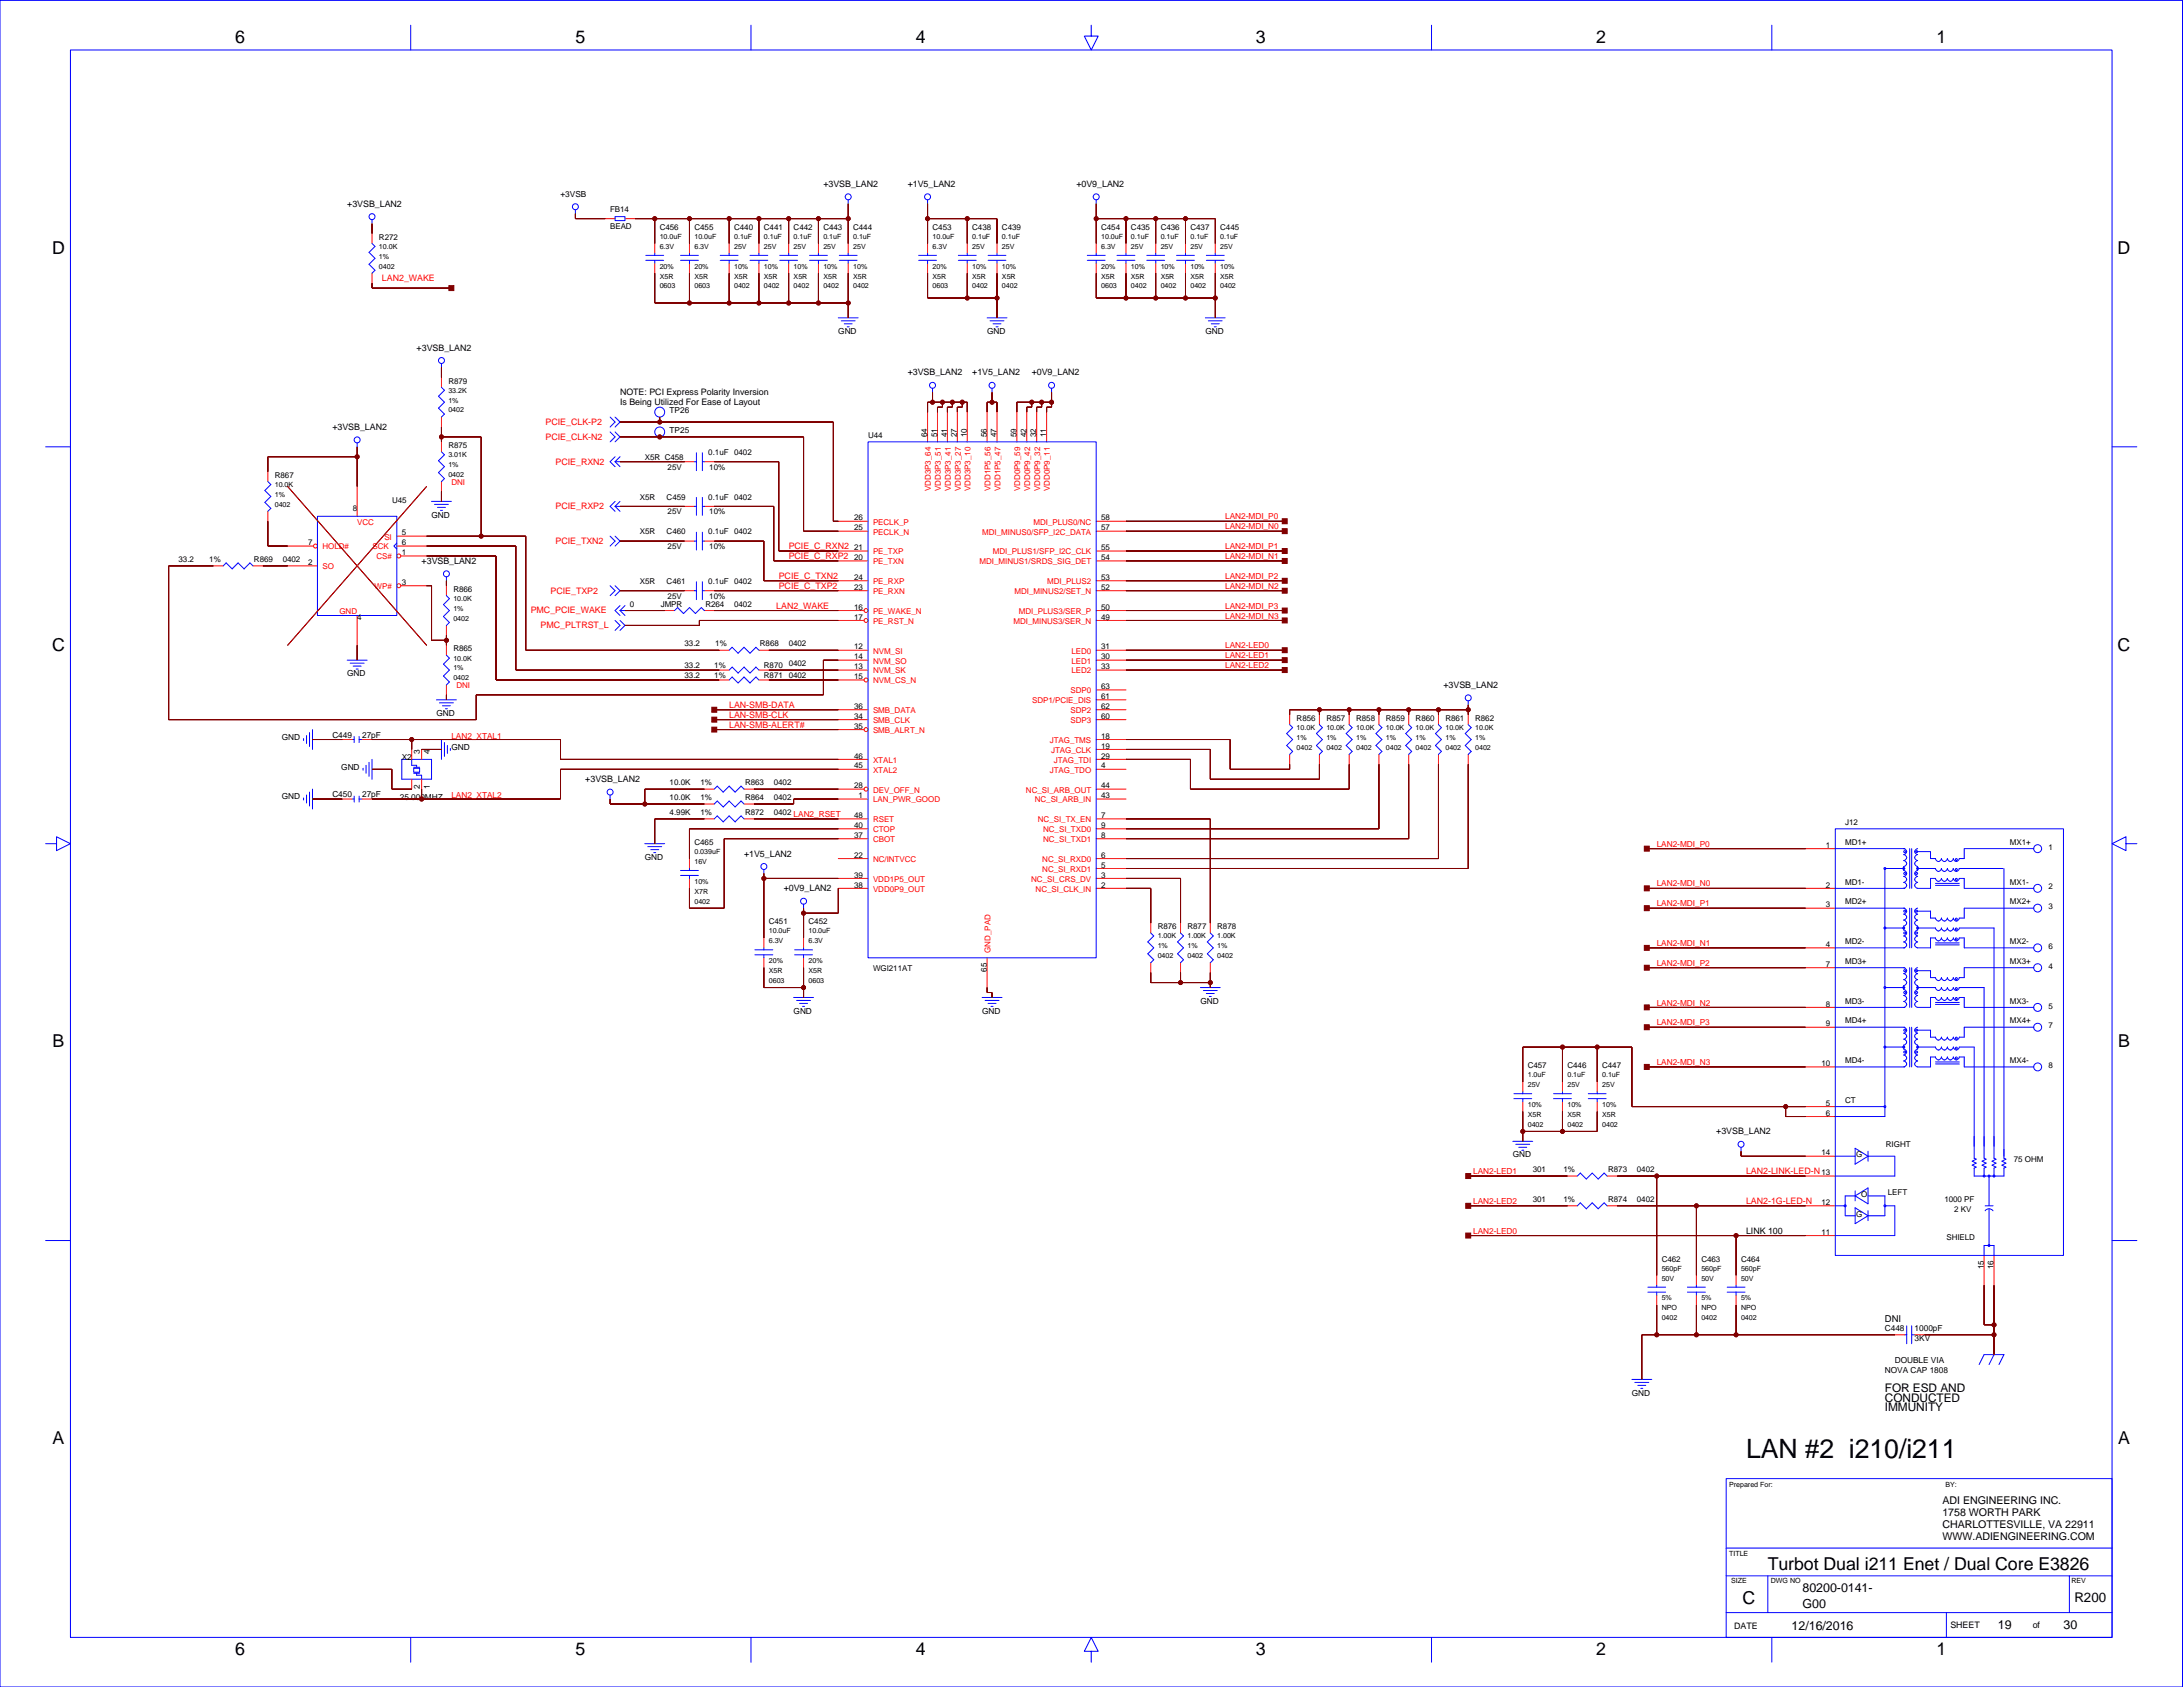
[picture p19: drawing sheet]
<svg xmlns="http://www.w3.org/2000/svg" width="559mm" height="432mm" viewBox="0 0 559 432" stroke-linecap="round" stroke-linejoin="round" font-family="sans-serif">
<defs><g id="words">
<text font-size="6.8" x="446.9" y="373.1">LAN #2 i210/i211</text>
<g font-size="4.6">
<text x="60.2" y="11.1">6</text>
<text x="147.3" y="11.1">5</text>
<text x="234.4" y="11.1">4</text>
<text x="321.5" y="11.1">3</text>
<text x="408.6" y="11.1">2</text>
<text x="495.7" y="11.1">1</text>
<text x="13.4" y="64.9">D</text>
<text x="542.1" y="64.9">D</text>
<text x="13.4" y="166.5">C</text>
<text x="542.1" y="166.5">C</text>
<text x="13.5" y="268.1">B</text>
<text x="542.2" y="268.1">B</text>
<text x="13.5" y="369.7">A</text>
<text x="542.2" y="369.7">A</text>
<text x="452.5" y="401.8">Turbot Dual i211 Enet / Dual Core E3826</text>
<text x="446.1" y="410.6">C</text>
<text x="60.2" y="423.5">6</text>
<text x="147.3" y="423.5">5</text>
<text x="234.4" y="423.5">4</text>
<text x="321.5" y="423.5">3</text>
<text x="408.6" y="423.5">2</text>
<text x="495.7" y="423.5">1</text>
</g>
<text font-size="3.4" x="531" y="410">R200</text>
<g font-size="3.2">
<text x="461.4" y="407.5">80200-0141-</text>
<text x="461.4" y="411.5">G00</text>
<text x="458.6" y="417.1">12/16/2016</text>
<text x="511.4" y="416.9">19</text>
<text x="528.2" y="417">30</text>
</g>
<g font-size="3">
<text x="482.5" y="358.7">CONDUCTED</text>
<text x="482.5" y="356.2">FOR ESD AND</text>
<text x="482.5" y="361.3">IMMUNITY</text>
</g>
<g font-size="2.7">
<text x="497.2" y="385">ADI ENGINEERING INC.</text>
<text x="497.2" y="388">1758 WORTH PARK</text>
<text x="497.2" y="391.1">CHARLOTTESVILLE, VA 22911</text>
<text x="497.2" y="394.1">WWW.ADIENGINEERING.COM</text>
</g>
<text font-size="2.4" x="482.5" y="338.4">DNI</text>
<g font-size="2.3">
<text x="210.8" y="47.8">+3VSB_LAN2</text>
<text x="232.4" y="47.8">+1V5_LAN2</text>
<text x="275.5" y="47.8">+0V9_LAN2</text>
<text x="88.9" y="52.9">+3VSB_LAN2</text>
<text x="106.7" y="89.7">+3VSB_LAN2</text>
<text x="158.7" y="101.2">NOTE: PCI Express Polarity Inversion</text>
<text x="232.4" y="96.1">+3VSB_LAN2</text>
<text x="248.9" y="96.1">+1V5_LAN2</text>
<text x="264.1" y="96.1">+0V9_LAN2</text>
<text x="158.7" y="103.7">Is Being Utilized For Ease of Layout</text>
<text x="85.1" y="110">+3VSB_LAN2</text>
<text x="107.9" y="144.3">+3VSB_LAN2</text>
<text x="369.5" y="176.1">+3VSB_LAN2</text>
<text x="149.8" y="200.2">+3VSB_LAN2</text>
<text x="190.5" y="219.2">+1V5_LAN2</text>
<text x="200.6" y="228.1">+0V9_LAN2</text>
<text x="439.3" y="290.3">+3VSB_LAN2</text>
<text x="446.9" y="315.7">LINK 100</text>
<text x="443.9" y="417.1">DATE</text>
<text x="499.3" y="416.8">SHEET</text>
<text x="520.3" y="416.8">of</text>
</g>
<g font-size="2.3" fill="#f00">
<text x="97.8" y="72">LAN2_WAKE</text>
<text x="139.7" y="112.6">PCIE_CLK-N2</text>
<text x="139.7" y="108.8">PCIE_CLK-P2</text>
<text x="142.2" y="118.9">PCIE_RXN2</text>
<text x="142.2" y="130.4">PCIE_RXP2</text>
<text x="142.2" y="139.2">PCIE_TXN2</text>
<text x="201.9" y="140.5">PCIE_C_RXN2</text>
<text x="201.9" y="143.1">PCIE_C_RXP2</text>
<text x="199.3" y="148.1">PCIE_C_TXN2</text>
<text x="140.9" y="151.9">PCIE_TXP2</text>
<text x="198.7" y="155.8">LAN2_WAKE</text>
<text x="199.3" y="150.7">PCIE_C_TXP2</text>
<text x="135.9" y="157">PMC_PCIE_WAKE</text>
<text x="138.4" y="160.8">PMC_PLTRST_L</text>
<text x="186.6" y="181.1">LAN-SMB-DATA</text>
<text x="186.6" y="183.7">LAN-SMB-CLK</text>
<text x="186.6" y="186.2">LAN-SMB-ALERT#</text>
<text x="446.9" y="300.5">LAN2-LINK-LED-N 13</text>
<text x="446.9" y="308.1">LAN2-1G-LED-N</text>
</g>
<g font-size="2.1">
<text x="143.5" y="50.4">+3VSB</text>
<text x="214.6" y="85.5">GND</text>
<text x="252.7" y="85.5">GND</text>
<text x="308.5" y="85.5">GND</text>
<text x="171.4" y="105.8">TP26</text>
<text x="171.4" y="110.9">TP25</text>
<text x="110.5" y="132.5">GND</text>
<text x="88.9" y="173.1">GND</text>
<text x="111.7" y="183.3">GND</text>
<text x="72.1" y="189.4">GND</text>
<text x="85.1" y="188.8">C449</text>
<text x="92.7" y="188.8">27pF</text>
<text x="115.5" y="191.9">GND</text>
<text x="87.4" y="197">GND</text>
<text x="102.8" y="194.5">X2</text>
<text x="107.5" y="193.1" transform="rotate(-90 107.5 193.1)">3</text>
<text x="110.1" y="193.1" transform="rotate(-90 110.1 193.1)">4</text>
<text x="107.5" y="201.9" transform="rotate(-90 107.5 201.9)">2</text>
<text x="110.1" y="201.9" transform="rotate(-90 110.1 201.9)">1</text>
<text x="72.1" y="204.6">GND</text>
<text x="85.1" y="204">C450</text>
<text x="92.7" y="204">27pF</text>
<text x="102.3" y="204.7">25.000MHZ</text>
<text x="165.1" y="220.1">GND</text>
<text x="307.3" y="256.9">GND</text>
<text x="203.2" y="259.4">GND</text>
<text x="251.4" y="259.4">GND</text>
<text x="387.3" y="296.3">GND</text>
<text x="482.5" y="340.7">C448</text>
<text x="490.1" y="340.7">1000pF</text>
<text x="490.1" y="343.2">3KV</text>
<text x="482.5" y="351.3">NOVA CAP 1808</text>
<text x="485" y="348.8">DOUBLE VIA</text>
<text x="417.7" y="357.2">GND</text>
</g>
<g font-size="2.1" fill="#f00">
<text x="313.6" y="135.5">LAN2-MDI_N0</text>
<text x="313.6" y="132.9">LAN2-MDI_P0</text>
<text x="313.6" y="143.1">LAN2-MDI_N1</text>
<text x="313.6" y="140.6">LAN2-MDI_P1</text>
<text x="313.6" y="148.2">LAN2-MDI_P2</text>
<text x="313.6" y="155.8">LAN2-MDI_P3</text>
<text x="313.6" y="150.7">LAN2-MDI_N2</text>
<text x="313.6" y="158.3">LAN2-MDI_N3</text>
<text x="313.6" y="165.9">LAN2-LED0</text>
<text x="313.6" y="171">LAN2-LED2</text>
<text x="313.6" y="168.5">LAN2-LED1</text>
<text x="115.5" y="189.1">LAN2_XTAL1</text>
<text x="115.5" y="204.3">LAN2_XTAL2</text>
<text x="424.1" y="216.7">LAN2-MDI_P0</text>
<text x="424.1" y="226.9">LAN2-MDI_N0</text>
<text x="424.1" y="232">LAN2-MDI_P1</text>
<text x="424.1" y="242.1">LAN2-MDI_N1</text>
<text x="424.1" y="247.2">LAN2-MDI_P2</text>
<text x="424.1" y="257.4">LAN2-MDI_N2</text>
<text x="424.1" y="262.4">LAN2-MDI_P3</text>
<text x="424.1" y="272.6">LAN2-MDI_N3</text>
<text x="377.1" y="300.5">LAN2-LED1</text>
<text x="377.1" y="308.2">LAN2-LED2</text>
<text x="377.1" y="315.8">LAN2-LED0</text>
</g>
<g font-size="2">
<text x="156.2" y="58.5">BEAD</text>
<text x="156.2" y="54.2">FB14</text>
<text x="168.9" y="58.8">C456</text>
<text x="177.8" y="58.8">C455</text>
<text x="187.9" y="58.8">C440</text>
<text x="195.5" y="58.8">C441</text>
<text x="203.2" y="58.8">C442</text>
<text x="210.8" y="58.8">C443</text>
<text x="218.4" y="58.8">C444</text>
<text x="238.7" y="58.8">C453</text>
<text x="248.9" y="58.8">C438</text>
<text x="256.5" y="58.8">C439</text>
<text x="281.9" y="58.8">C454</text>
<text x="289.5" y="58.8">C435</text>
<text x="297.1" y="58.8">C436</text>
<text x="304.7" y="58.8">C437</text>
<text x="312.3" y="58.8">C445</text>
<text x="97" y="61.3">R272</text>
<text x="114.8" y="98.2">R879</text>
<text x="222.2" y="112.1">U44</text>
<text x="237.3" y="111.8" transform="rotate(-90 237.3 111.8)">64</text>
<text x="239.9" y="111.8" transform="rotate(-90 239.9 111.8)">51</text>
<text x="242.4" y="111.8" transform="rotate(-90 242.4 111.8)">41</text>
<text x="245" y="111.8" transform="rotate(-90 245 111.8)">27</text>
<text x="247.5" y="111.8" transform="rotate(-90 247.5 111.8)">10</text>
<text x="252.6" y="111.8" transform="rotate(-90 252.6 111.8)">56</text>
<text x="255.1" y="111.8" transform="rotate(-90 255.1 111.8)">47</text>
<text x="260.2" y="111.8" transform="rotate(-90 260.2 111.8)">59</text>
<text x="262.7" y="111.8" transform="rotate(-90 262.7 111.8)">42</text>
<text x="265.3" y="111.8" transform="rotate(-90 265.3 111.8)">32</text>
<text x="267.8" y="111.8" transform="rotate(-90 267.8 111.8)">11</text>
<text x="114.8" y="114.7">R875</text>
<text x="165.1" y="117.7">X5R C458</text>
<text x="181.3" y="116.4">0.1uF 0402</text>
<text x="70.3" y="122.3">R867</text>
<text x="170.9" y="120.3">25V</text>
<text x="181.6" y="120.3">10%</text>
<text x="90.3" y="130.7">8</text>
<text x="100.4" y="128.6">U45</text>
<text x="163.8" y="127.9">X5R</text>
<text x="170.6" y="127.9">C459</text>
<text x="170.9" y="131.7">25V</text>
<text x="181.3" y="127.9">0.1uF 0402</text>
<text x="181.6" y="131.7">10%</text>
<text x="102.8" y="137">5</text>
<text x="163.8" y="136.8">X5R</text>
<text x="170.6" y="136.8">C460</text>
<text x="181.3" y="136.8">0.1uF 0402</text>
<text x="218.7" y="135.7">25</text>
<text x="218.7" y="133.2">26</text>
<text x="281.9" y="135.7">57</text>
<text x="281.9" y="133.2">58</text>
<text x="45.7" y="143.9">33.2</text>
<text x="53.6" y="143.9">1%</text>
<text x="65" y="143.9">R869</text>
<text x="72.4" y="143.9">0402</text>
<text x="78.9" y="139.6">7</text>
<text x="102.8" y="142.1">1</text>
<text x="102.8" y="139.6">6</text>
<text x="170.9" y="140.6">25V</text>
<text x="181.6" y="140.6">10%</text>
<text x="218.7" y="143.4">20</text>
<text x="218.7" y="140.8">21</text>
<text x="281.9" y="143.4">54</text>
<text x="281.9" y="140.8">55</text>
<text x="78.9" y="144.6">2</text>
<text x="102.8" y="149.7">3</text>
<text x="163.8" y="149.5">X5R</text>
<text x="170.6" y="149.5">C461</text>
<text x="181.3" y="149.5">0.1uF 0402</text>
<text x="218.7" y="148.4">24</text>
<text x="281.9" y="148.4">53</text>
<text x="116.1" y="151.5">R866</text>
<text x="161.3" y="155.3">0</text>
<text x="169.1" y="155.3">JMPR</text>
<text x="170.9" y="153.3">25V</text>
<text x="180.6" y="155.3">R264</text>
<text x="181.6" y="153.3">10%</text>
<text x="187.9" y="155.3">0402</text>
<text x="218.7" y="151">23</text>
<text x="281.9" y="151">52</text>
<text x="91.4" y="158.6">4</text>
<text x="218.7" y="158.6">17</text>
<text x="218.7" y="156.1">16</text>
<text x="281.9" y="158.6">49</text>
<text x="281.9" y="156.1">50</text>
<text x="116.1" y="166.7">R865</text>
<text x="175.2" y="165.5">33.2</text>
<text x="183.1" y="165.5">1%</text>
<text x="194.5" y="165.5">R868</text>
<text x="201.9" y="165.5">0402</text>
<text x="218.7" y="166.2">12</text>
<text x="281.9" y="166.2">31</text>
<text x="175.2" y="171">33.2</text>
<text x="175.2" y="173.6">33.2</text>
<text x="182.8" y="171">1%</text>
<text x="182.8" y="173.6">1%</text>
<text x="195.5" y="171">R870</text>
<text x="195.5" y="173.6">R871</text>
<text x="201.9" y="170.5">0402</text>
<text x="201.9" y="173.6">0402</text>
<text x="218.7" y="173.8">15</text>
<text x="218.7" y="171.3">13</text>
<text x="218.7" y="168.8">14</text>
<text x="281.9" y="171.3">33</text>
<text x="281.9" y="168.8">30</text>
<text x="281.9" y="178.9">61</text>
<text x="281.9" y="176.4">63</text>
<text x="218.7" y="184">34</text>
<text x="218.7" y="181.5">36</text>
<text x="281.9" y="184">60</text>
<text x="281.9" y="181.5">62</text>
<text x="331.9" y="184.5">R856</text>
<text x="339.5" y="184.5">R857</text>
<text x="347.1" y="184.5">R858</text>
<text x="354.8" y="184.5">R859</text>
<text x="362.4" y="184.5">R860</text>
<text x="370" y="184.5">R861</text>
<text x="377.6" y="184.5">R862</text>
<text x="218.7" y="186.5">35</text>
<text x="281.9" y="189.1">18</text>
<text x="281.9" y="191.6">19</text>
<text x="218.7" y="196.7">45</text>
<text x="218.7" y="194.2">46</text>
<text x="281.9" y="196.7">4</text>
<text x="281.9" y="194.2">29</text>
<text x="171.4" y="201">10.0K</text>
<text x="179.3" y="201">1%</text>
<text x="190.7" y="201">R863</text>
<text x="198.1" y="201">0402</text>
<text x="218.7" y="201.8">28</text>
<text x="281.9" y="201.8">44</text>
<text x="171.4" y="208.6">4.99K</text>
<text x="171.4" y="204.8">10.0K</text>
<text x="179.3" y="208.6">1%</text>
<text x="179.3" y="204.8">1%</text>
<text x="190.7" y="208.6">R872</text>
<text x="190.7" y="204.8">R864</text>
<text x="198.1" y="208.6">0402 LAN2_RSET</text>
<text x="198.1" y="204.8">0402</text>
<text x="218.7" y="209.4">48</text>
<text x="219.8" y="204.3">1</text>
<text x="281.9" y="204.3">43</text>
<text x="281.9" y="209.4">7</text>
<text x="218.7" y="211.9">40</text>
<text x="218.7" y="214.5">37</text>
<text x="281.9" y="214.5">8</text>
<text x="281.9" y="211.9">9</text>
<text x="472.3" y="211.2">J12</text>
<text x="177.8" y="216.2">C465</text>
<text x="218.7" y="219.5">22</text>
<text x="281.9" y="219.5">6</text>
<text x="467.4" y="217">1</text>
<text x="472.3" y="216.2">MD1+</text>
<text x="514.5" y="216.2">MX1+</text>
<text x="524.4" y="217.5">1</text>
<text x="218.7" y="224.6">39</text>
<text x="218.7" y="227.2">38</text>
<text x="281.9" y="222.1">5</text>
<text x="281.9" y="224.6">3</text>
<text x="281.9" y="227.2">2</text>
<text x="467.4" y="227.2">2</text>
<text x="472.3" y="226.4">MD1-</text>
<text x="514.5" y="226.4">MX1-</text>
<text x="524.4" y="227.7">2</text>
<text x="467.4" y="232.2">3</text>
<text x="472.3" y="231.5">MD2+</text>
<text x="514.5" y="231.5">MX2+</text>
<text x="524.4" y="232.8">3</text>
<text x="196.8" y="236.6">C451</text>
<text x="207" y="236.6">C452</text>
<text x="296.4" y="237.8">R876</text>
<text x="304" y="237.8">R877</text>
<text x="311.6" y="237.8">R878</text>
<text x="467.4" y="242.4">4</text>
<text x="472.3" y="241.6">MD2-</text>
<text x="514.5" y="241.6">MX2-</text>
<text x="524.4" y="242.9">6</text>
<text x="223.5" y="248.5">WGI211AT</text>
<text x="252.6" y="248.7" transform="rotate(-90 252.6 248.7)">65</text>
<text x="467.4" y="247.5">7</text>
<text x="472.3" y="246.7">MD3+</text>
<text x="514.5" y="246.7">MX3+</text>
<text x="524.4" y="248">4</text>
<text x="467.4" y="257.6">8</text>
<text x="472.3" y="256.9">MD3-</text>
<text x="514.5" y="256.9">MX3-</text>
<text x="467.4" y="262.7">9</text>
<text x="472.3" y="262">MD4+</text>
<text x="514.5" y="262">MX4+</text>
<text x="524.4" y="258.1">5</text>
<text x="524.4" y="263.2">7</text>
<text x="391.1" y="273.4">C457</text>
<text x="401.2" y="273.4">C446</text>
<text x="410.1" y="273.4">C447</text>
<text x="466.3" y="272.9">10</text>
<text x="472.3" y="272.1">MD4-</text>
<text x="514.5" y="272.1">MX4-</text>
<text x="524.4" y="273.4">8</text>
<text x="467.4" y="285.6">6</text>
<text x="467.4" y="283">5</text>
<text x="472.3" y="282.3">CT</text>
<text x="482.7" y="293.7">RIGHT</text>
<text x="466.3" y="295.7">14</text>
<text x="475.1" y="296.2">G</text>
<text x="515.5" y="297.5">75 OHM</text>
<text x="392.3" y="300">301</text>
<text x="400.2" y="300">1%</text>
<text x="411.6" y="300">R873</text>
<text x="419" y="300">0402</text>
<text x="483.3" y="305.9">LEFT</text>
<text x="392.3" y="307.7">301</text>
<text x="400.2" y="307.7">1%</text>
<text x="411.6" y="307.7">R874</text>
<text x="419" y="307.7">0402</text>
<text x="466.3" y="308.4">12</text>
<text x="475.1" y="311.5">G</text>
<text x="476.4" y="306.4">O</text>
<text x="497.7" y="307.7">1000 PF</text>
<text x="500.3" y="310.2">2 KV</text>
<text x="466.3" y="316">11</text>
<text x="498.2" y="317.3">SHIELD</text>
<text x="425.4" y="322.9">C462</text>
<text x="435.5" y="322.9">C463</text>
<text x="445.7" y="322.9">C464</text>
<text x="507.8" y="324.9" transform="rotate(-90 507.8 324.9)">15</text>
<text x="510.3" y="324.9" transform="rotate(-90 510.3 324.9)">16</text>
</g>
<g font-size="2" fill="#f00">
<text x="115.5" y="124.1">DNI</text>
<text x="238.3" y="125.7" transform="rotate(-90 238.3 125.7)">VDD3P3_64</text>
<text x="240.8" y="125.7" transform="rotate(-90 240.8 125.7)">VDD3P3_51</text>
<text x="243.4" y="125.7" transform="rotate(-90 243.4 125.7)">VDD3P3_41</text>
<text x="245.9" y="125.7" transform="rotate(-90 245.9 125.7)">VDD3P3_27</text>
<text x="248.5" y="125.7" transform="rotate(-90 248.5 125.7)">VDD3P3_10</text>
<text x="253.5" y="125.7" transform="rotate(-90 253.5 125.7)">VDD1P5_56</text>
<text x="256.1" y="125.7" transform="rotate(-90 256.1 125.7)">VDD1P5_47</text>
<text x="261.2" y="125.7" transform="rotate(-90 261.2 125.7)">VDD0P9_59</text>
<text x="263.7" y="125.7" transform="rotate(-90 263.7 125.7)">VDD0P9_42</text>
<text x="266.2" y="125.7" transform="rotate(-90 266.2 125.7)">VDD0P9_32</text>
<text x="268.8" y="125.7" transform="rotate(-90 268.8 125.7)">VDD0P9_11</text>
<text x="91.4" y="134.3">VCC</text>
<text x="223.5" y="134.3">PECLK_P</text>
<text x="223.5" y="136.8">PECLK_N</text>
<text x="251.4" y="136.8">MDI_MINUS0/SFP_I2C_DATA</text>
<text x="264.5" y="134.3">MDI_PLUS0/NC</text>
<text x="82.5" y="140.6">HOLD#</text>
<text x="95.4" y="140.6">SCK</text>
<text x="96.4" y="143.2">CS#</text>
<text x="98.4" y="138.1">SI</text>
<text x="223.5" y="141.9">PE_TXP</text>
<text x="254.2" y="141.9">MDI_PLUS1/SFP_I2C_CLK</text>
<text x="82.5" y="145.7">SO</text>
<text x="223.5" y="144.4">PE_TXN</text>
<text x="223.5" y="149.5">PE_RXP</text>
<text x="250.8" y="144.4">MDI_MINUS1/SRDS_SIG_DET</text>
<text x="268" y="149.5">MDI_PLUS2</text>
<text x="95.9" y="150.8">WP#</text>
<text x="223.5" y="152.1">PE_RXN</text>
<text x="259.7" y="152.1">MDI_MINUS2/SET_N</text>
<text x="86.9" y="157.1">GND</text>
<text x="223.5" y="157.1">PE_WAKE_N</text>
<text x="223.5" y="159.7">PE_RST_N</text>
<text x="259.5" y="159.7">MDI_MINUS3/SER_N</text>
<text x="260.8" y="157.1">MDI_PLUS3/SER_P</text>
<text x="223.5" y="167.3">NVM_SI</text>
<text x="274.3" y="167.3">LED0</text>
<text x="223.5" y="169.8">NVM_SO</text>
<text x="223.5" y="172.4">NVM_SK</text>
<text x="274.3" y="169.8">LED1</text>
<text x="274.3" y="172.4">LED2</text>
<text x="116.8" y="176.1">DNI</text>
<text x="223.5" y="174.9">NVM_CS_N</text>
<text x="264.2" y="180">SDP1/PCIE_DIS</text>
<text x="274" y="177.5">SDP0</text>
<text x="223.5" y="182.5">SMB_DATA</text>
<text x="223.5" y="185.1">SMB_CLK</text>
<text x="274" y="182.5">SDP2</text>
<text x="274" y="185.1">SDP3</text>
<text x="223.5" y="187.6">SMB_ALRT_N</text>
<text x="268.7" y="190.1">JTAG_TMS</text>
<text x="223.5" y="195.2">XTAL1</text>
<text x="223.5" y="197.8">XTAL2</text>
<text x="268.7" y="197.8">JTAG_TDO</text>
<text x="269.1" y="192.7">JTAG_CLK</text>
<text x="269.7" y="195.2">JTAG_TDI</text>
<text x="223.5" y="202.8">DEV_OFF_N</text>
<text x="262.6" y="202.8">NC_SI_ARB_OUT</text>
<text x="223.5" y="205.4">LAN_PWR_GOOD</text>
<text x="264.9" y="205.4">NC_SI_ARB_IN</text>
<text x="223.5" y="210.5">RSET</text>
<text x="223.5" y="215.5">CBOT</text>
<text x="223.5" y="213">CTOP</text>
<text x="265.7" y="210.5">NC_SI_TX_EN</text>
<text x="267" y="213">NC_SI_TXD0</text>
<text x="267" y="215.5">NC_SI_TXD1</text>
<text x="223.5" y="220.6">NC/INTVCC</text>
<text x="266.8" y="220.6">NC_SI_RXD0</text>
<text x="223.5" y="225.7">VDD1P5_OUT</text>
<text x="264" y="225.7">NC_SI_CRS_DV</text>
<text x="266.8" y="223.2">NC_SI_RXD1</text>
<text x="223.5" y="228.2">VDD0P9_OUT</text>
<text x="265.1" y="228.2">NC_SI_CLK_IN</text>
<text x="253.5" y="243.9" transform="rotate(-90 253.5 243.9)">GND_PAD</text>
</g>
<g font-size="1.8">
<text x="97" y="63.7">10.0K</text>
<text x="168.9" y="61.1">10.0uF</text>
<text x="168.9" y="63.7">6.3V</text>
<text x="177.8" y="63.7">6.3V</text>
<text x="177.8" y="61.1">10.0uF</text>
<text x="187.9" y="63.7">25V</text>
<text x="187.9" y="61.1">0.1uF</text>
<text x="195.5" y="61.1">0.1uF</text>
<text x="195.5" y="63.7">25V</text>
<text x="203.2" y="63.7">25V</text>
<text x="203.2" y="61.1">0.1uF</text>
<text x="210.8" y="61.1">0.1uF</text>
<text x="210.8" y="63.7">25V</text>
<text x="218.4" y="63.7">25V</text>
<text x="218.4" y="61.1">0.1uF</text>
<text x="238.7" y="61.1">10.0uF</text>
<text x="238.7" y="63.7">6.3V</text>
<text x="248.9" y="61.1">0.1uF</text>
<text x="248.9" y="63.7">25V</text>
<text x="256.5" y="63.7">25V</text>
<text x="256.5" y="61.1">0.1uF</text>
<text x="281.9" y="63.7">6.3V</text>
<text x="281.9" y="61.1">10.0uF</text>
<text x="289.5" y="63.7">25V</text>
<text x="289.5" y="61.1">0.1uF</text>
<text x="297.1" y="61.1">0.1uF</text>
<text x="297.1" y="63.7">25V</text>
<text x="304.7" y="63.7">25V</text>
<text x="304.7" y="61.1">0.1uF</text>
<text x="312.3" y="61.1">0.1uF</text>
<text x="312.3" y="63.7">25V</text>
<text x="97" y="68.8">0402</text>
<text x="97" y="66.2">1%</text>
<text x="168.9" y="68.8">20%</text>
<text x="168.9" y="71.3">X5R</text>
<text x="177.8" y="71.3">X5R</text>
<text x="177.8" y="68.8">20%</text>
<text x="187.9" y="71.3">X5R</text>
<text x="187.9" y="68.8">10%</text>
<text x="195.5" y="68.8">10%</text>
<text x="195.5" y="71.3">X5R</text>
<text x="203.2" y="71.3">X5R</text>
<text x="203.2" y="68.8">10%</text>
<text x="210.8" y="68.8">10%</text>
<text x="210.8" y="71.3">X5R</text>
<text x="218.4" y="71.3">X5R</text>
<text x="218.4" y="68.8">10%</text>
<text x="238.7" y="68.8">20%</text>
<text x="238.7" y="71.3">X5R</text>
<text x="248.9" y="68.8">10%</text>
<text x="248.9" y="71.3">X5R</text>
<text x="256.5" y="71.3">X5R</text>
<text x="256.5" y="68.8">10%</text>
<text x="281.9" y="71.3">X5R</text>
<text x="281.9" y="68.8">20%</text>
<text x="289.5" y="71.3">X5R</text>
<text x="289.5" y="68.8">10%</text>
<text x="297.1" y="68.8">10%</text>
<text x="297.1" y="71.3">X5R</text>
<text x="304.7" y="71.3">X5R</text>
<text x="304.7" y="68.8">10%</text>
<text x="312.3" y="68.8">10%</text>
<text x="312.3" y="71.3">X5R</text>
<text x="168.9" y="73.8">0603</text>
<text x="177.8" y="73.8">0603</text>
<text x="187.9" y="73.8">0402</text>
<text x="195.5" y="73.8">0402</text>
<text x="203.2" y="73.8">0402</text>
<text x="210.8" y="73.8">0402</text>
<text x="218.4" y="73.8">0402</text>
<text x="238.7" y="73.8">0603</text>
<text x="248.9" y="73.8">0402</text>
<text x="256.5" y="73.8">0402</text>
<text x="281.9" y="73.8">0603</text>
<text x="289.5" y="73.8">0402</text>
<text x="297.1" y="73.8">0402</text>
<text x="304.7" y="73.8">0402</text>
<text x="312.3" y="73.8">0402</text>
<text x="114.8" y="100.5">33.2K</text>
<text x="114.8" y="103">1%</text>
<text x="114.8" y="105.6">0402</text>
<text x="114.8" y="119.5">1%</text>
<text x="114.8" y="117">3.01K</text>
<text x="70.3" y="124.6">10.0K</text>
<text x="114.8" y="122.1">0402</text>
<text x="70.3" y="129.7">0402</text>
<text x="70.3" y="127.2">1%</text>
<text x="116.1" y="153.8">10.0K</text>
<text x="116.1" y="156.4">1%</text>
<text x="116.1" y="158.9">0402</text>
<text x="116.1" y="171.6">1%</text>
<text x="116.1" y="169.1">10.0K</text>
<text x="116.1" y="174.1">0402</text>
<text x="331.9" y="189.4">1%</text>
<text x="331.9" y="191.9">0402</text>
<text x="331.9" y="186.8">10.0K</text>
<text x="339.5" y="186.8">10.0K</text>
<text x="339.5" y="191.9">0402</text>
<text x="339.5" y="189.4">1%</text>
<text x="347.1" y="189.4">1%</text>
<text x="347.1" y="191.9">0402</text>
<text x="347.1" y="186.8">10.0K</text>
<text x="354.8" y="186.8">10.0K</text>
<text x="354.8" y="191.9">0402</text>
<text x="354.8" y="189.4">1%</text>
<text x="362.4" y="186.8">10.0K</text>
<text x="362.4" y="191.9">0402</text>
<text x="362.4" y="189.4">1%</text>
<text x="370" y="189.4">1%</text>
<text x="370" y="191.9">0402</text>
<text x="370" y="186.8">10.0K</text>
<text x="377.6" y="186.8">10.0K</text>
<text x="377.6" y="191.9">0402</text>
<text x="377.6" y="189.4">1%</text>
<text x="177.8" y="221.1">16V</text>
<text x="177.8" y="218.6">0.039uF</text>
<text x="177.8" y="226.2">10%</text>
<text x="177.8" y="228.7">X7R</text>
<text x="177.8" y="231.3">0402</text>
<text x="196.8" y="238.9">10.0uF</text>
<text x="207" y="238.9">10.0uF</text>
<text x="196.8" y="241.4">6.3V</text>
<text x="207" y="241.4">6.3V</text>
<text x="296.4" y="242.7">1%</text>
<text x="296.4" y="245.2">0402</text>
<text x="296.4" y="240.2">1.00K</text>
<text x="304" y="240.2">1.00K</text>
<text x="304" y="245.2">0402</text>
<text x="304" y="242.7">1%</text>
<text x="311.6" y="242.7">1%</text>
<text x="311.6" y="245.2">0402</text>
<text x="311.6" y="240.2">1.00K</text>
<text x="196.8" y="249.1">X5R</text>
<text x="196.8" y="246.5">20%</text>
<text x="196.8" y="251.6">0603</text>
<text x="207" y="249.1">X5R</text>
<text x="207" y="246.5">20%</text>
<text x="207" y="251.6">0603</text>
<text x="391.1" y="275.7">1.0uF</text>
<text x="401.2" y="275.7">0.1uF</text>
<text x="410.1" y="275.7">0.1uF</text>
<text x="391.1" y="278.3">25V</text>
<text x="401.2" y="278.3">25V</text>
<text x="410.1" y="278.3">25V</text>
<text x="391.1" y="285.9">X5R</text>
<text x="391.1" y="283.3">10%</text>
<text x="401.2" y="285.9">X5R</text>
<text x="401.2" y="283.3">10%</text>
<text x="410.1" y="285.9">X5R</text>
<text x="410.1" y="283.3">10%</text>
<text x="391.1" y="288.4">0402</text>
<text x="401.2" y="288.4">0402</text>
<text x="410.1" y="288.4">0402</text>
<text x="425.4" y="327.8">50V</text>
<text x="425.4" y="325.2">560pF</text>
<text x="435.5" y="327.8">50V</text>
<text x="435.5" y="325.2">560pF</text>
<text x="445.7" y="327.8">50V</text>
<text x="445.7" y="325.2">560pF</text>
<text x="425.4" y="335.4">NPO</text>
<text x="425.4" y="332.9">5%</text>
<text x="435.5" y="335.4">NPO</text>
<text x="435.5" y="332.9">5%</text>
<text x="445.7" y="335.4">NPO</text>
<text x="445.7" y="332.9">5%</text>
<text x="425.4" y="337.9">0402</text>
<text x="435.5" y="337.9">0402</text>
<text x="445.7" y="337.9">0402</text>
<text x="442.6" y="380.6">Prepared For:</text>
<text x="498" y="380.6">BY:</text>
<text x="442.6" y="398.4">TITLE</text>
<text x="443.1" y="405.2">SIZE</text>
<text x="453.3" y="405.2">DWG NO</text>
<text x="530.2" y="405.2">REV</text>
</g>
</g></defs>
<g fill="none" stroke="#00f" stroke-width=".26">
<path d="M0 .1h558.7v431.7h-558.7zM18 12.8h522.6v406.3h-522.6zM105.1 6.4v6.4M192.2 6.4v6.4M279.3 6.4v2.8h1.8l-1.8 3.6-1.7-3.6h1.7M366.4 6.4v6.4M453.5 6.4v6.4M95.2 56.2v1M147.3 53.7v1M157.4 55.5h2.6v1h-2.6zM217.1 51.1v1.1M237.4 51.1v1.1"/>
<path d="M280.6 51.1v1.1M95.2 62.3l.8 .8-1.5 1.5 1.5 1.5-1.5 1.5 1.5 1.6-.8 .7M165.3 66.6h4.6M165.3 65.4h4.6M167.6 64.9v.5M167.6 66.6v.8M174.2 66.6h4.6M174.2 65.4h4.6M176.5 64.9v.5M176.5 66.6v.8M184.4 66.6h4.5M184.4 65.4h4.5"/>
<path d="M186.6 64.9v.5M186.6 66.6v.8M192 66.6h4.6M192 65.4h4.6M194.3 64.9v.5M194.3 66.6v.8M199.6 66.6h4.6M199.6 65.4h4.6M201.9 64.9v.5M201.9 66.6v.8M207.2 66.6h4.6M207.2 65.4h4.6"/>
<path d="M209.5 64.9v.5M209.5 66.6v.8M214.8 66.6h4.6M214.8 65.4h4.6M217.1 64.9v.5M217.1 66.6v.8M235.2 66.6h4.5M235.2 65.4h4.5M237.4 64.9v.5M237.4 66.6v.8M245.3 66.6h4.6M245.3 65.4h4.6"/>
<path d="M247.6 64.9v.5M247.6 66.6v.8M252.9 66.6h4.6M252.9 65.4h4.6M255.2 64.9v.5M255.2 66.6v.8M278.3 66.6h4.6M278.3 65.4h4.6M280.6 64.9v.5M280.6 66.6v.8M285.9 66.6h4.6M285.9 65.4h4.6"/>
<path d="M288.2 64.9v.5M288.2 66.6v.8M293.6 66.6h4.5M293.6 65.4h4.5M295.8 64.9v.5M295.8 66.6v.8M301.2 66.6h4.5M301.2 65.4h4.5M303.5 64.9v.5M303.5 66.6v.8M308.8 66.6h4.6M308.8 65.4h4.6"/>
<path d="M311.1 64.9v.5M311.1 66.6v.8M113 93v1.1M113 99.1l.8 .8-1.6 1.5 1.6 1.5-1.6 1.6 1.6 1.5-.8 .8M214.6 81.4h5.1M215.3 82.1h3.6M216.1 82.9h2M216.9 83.6h.5M238.7 99.4v1M252.7 81.4h5.1M253.4 82.1h3.6M253.9 99.4v1"/>
<path d="M254.2 82.9h2M255 83.6h.5M269.2 99.4v1M308.5 81.4h5.1M309.3 82.1h3.6M310.1 82.9h2M310.8 83.6h.5M11.7 114.4h6.3M91.4 113.4v1M113 115.6l.8 .8-1.6 1.5 1.6 1.6-1.6 1.5 1.6 1.5-.8 .8M156.2 106.8l1.2 1.2-1.2 1.3M156.2 110.6l1.2 1.2-1.2 1.3"/>
<path d="M157.4 106.8l1.3 1.2-1.3 1.3M157.4 110.6l1.3 1.2-1.3 1.3M157.4 118.2h1.3M157.4 118.2l1.3 1.3M157.4 116.9l-1.2 1.3 1.2 1.3M158.7 116.9l-1.3 1.3M177.8 118.2h.5M178.3 115.9v4.6M179.8 118.2h.5M179.8 115.9v4.6M222.2 113.1h58.4v132.1h-58.4zM540.6 114.4h6.4"/>
<path d="M68.6 123.3l.7 .7-1.5 1.5 1.5 1.6-1.5 1.5 1.5 1.5-.7 .8M81.3 132.1h20.3v25.4h-20.3zM101.6 139l-.8 .8 .8 .7M110.5 128.3h5M111.2 129.1h3.6M112 129.9h2M112.8 130.6h.5M156.2 137.2l1.2 1.3-1.2 1.3M157.4 137.2l1.3 1.3-1.3 1.3M157.4 129.6h1.3M157.4 129.6l1.3 1.3M157.4 128.3l-1.2 1.3 1.2 1.3"/>
<path d="M158.7 128.3l-1.3 1.3M177.8 129.6h.5M177.8 138.5h.5M178.3 127.3v4.6M178.3 136.2v4.6M179.8 129.6h.5M179.8 127.3v4.6M179.8 136.2v4.6M179.8 138.5h.5M57.1 144.8l.8-.7 1.5 1.5 1.5-1.5 1.6 1.5 1.5-1.5 .8 .7M114.3 152.5l.7 .7-1.5 1.5 1.5 1.6-1.5 1.5 1.5 1.5-.7 .8M114.3 147.6v1.1"/>
<path d="M156.2 149.9l1.2 1.3-1.2 1.3M157.4 149.9l1.3 1.3-1.3 1.3M157.4 158.8l1.3 1.3-1.3 1.3M158.7 156.3h1.3M158.7 156.3l1.3 1.2M158.7 155l-1.3 1.3 1.3 1.2M158.7 158.8l1.3 1.3-1.3 1.3M160 155l-1.3 1.3M172.7 156.3l.7-.8 1.6 1.5 1.5-1.5 1.5 1.5 1.5-1.5 .8 .8M177.8 151.2h.5M178.3 148.9v4.6M179.8 148.9v4.6"/>
<path d="M179.8 151.2h.5M88.9 169h5.1M89.6 169.7h3.6M90.4 170.5h2M91.2 171.3h.5M111.7 179.1h5.1M112.5 179.9h3.6M114.3 167.7l.7 .8-1.5 1.5 1.5 1.5-1.5 1.5 1.5 1.6-.7 .7M186.6 166.4l.8-.7 1.5 1.5 1.6-1.5 1.5 1.5 1.5-1.5 .8 .7M186.6 171.5l.8-.8 1.5 1.6 1.6-1.6 1.5 1.6 1.5-1.6 .8 .8M186.6 174l.8-.7 1.5 1.5 1.6-1.5 1.5 1.5 1.5-1.5 .8 .7M375.8 179.4v1"/>
<path d="M77.7 189v.5M78.5 188.3v2M79.2 187.5v3.6M80 186.7v5.1M90.1 189.3h.6M90.7 188.5v1.5M91.9 188.5v1.5M91.9 189.3h.8M92.9 196.6v.6M93.7 195.9v2M94.5 195.1v3.6M95.2 194.4v5"/>
<path d="M102.8 194.4h7.7v5h-7.7zM105.4 194.4v1.5h1.3v.5M105.9 196.6h1.5v1.1h-1.5zM105.9 196.4h1.5M105.9 197.9h1.5M106.7 197.9v.5h1.2v1M113 189.3v5.1M113.3 180.7h2M113.8 190v3.6M114 181.4h.5M114.5 190.8v2M115.3 191.6v.5"/>
<path d="M330.1 185.5l.8 .7-1.5 1.6 1.5 1.5-1.5 1.5 1.5 1.5-.8 .8M337.7 185.5l.8 .7-1.5 1.6 1.5 1.5-1.5 1.5 1.5 1.5-.8 .8M345.4 185.5l.7 .7-1.5 1.6 1.5 1.5-1.5 1.5 1.5 1.5-.7 .8M353 185.5l.7 .7-1.5 1.6 1.5 1.5-1.5 1.5 1.5 1.5-.7 .8M360.6 185.5l.8 .7-1.6 1.6 1.6 1.5-1.6 1.5 1.6 1.5-.8 .8M368.2 185.5l.8 .7-1.5 1.6 1.5 1.5-1.5 1.5 1.5 1.5-.8 .8M375.8 185.5l.8 .7-1.5 1.6 1.5 1.5-1.5 1.5 1.5 1.5-.8 .8M11.7 215.9h2.8v-1.7l3.5 1.7-3.5 1.8v-1.8M77.7 204.3v.5M78.5 203.5v2M79.2 202.7v3.6M80 202v5.1"/>
<path d="M90.1 204.5h.6M90.7 203.8v1.5M91.9 203.8v1.5M91.9 204.5h.8M156.2 203.5v1M165.1 215.9h5M165.8 216.7h3.6M166.6 217.5h2M167.3 218.2h.6M182.8 209.6l.8-.8 1.5 1.6 1.5-1.6 1.6 1.6 1.5-1.6 .8 .8M182.8 202l.8-.8 1.5 1.5 1.5-1.5 1.6 1.5 1.5-1.5 .8 .8M182.8 205.8l.8-.8 1.5 1.6 1.5-1.6 1.6 1.6 1.5-1.6 .8 .8"/>
<path d="M469.8 212.1h58.4v109.2h-58.4zM469.8 217.2h17.8M487.3 217.2a.76 .76 0 0 1 .8 .8 .76 .76 0 0 1-.8 .7 .76 .76 0 0 1 .8 .8 .76 .76 0 0 1-.8 .8 .76 .76 0 0 1 .8 .7 .76 .76 0 0 1-.8 .8v1a.76 .76 0 0 1 .8 .8 .76 .76 0 0 1-.8 .7 .76 .76 0 0 1 .8 .8 .76 .76 0 0 1-.8 .8 .76 .76 0 0 1 .8 .7 .76 .76 0 0 1-.8 .8M488.8 217.2v10.2M489.3 217.2v10.2M490.9 217.2a.76 .76 0 0 0-.8 .8 .76 .76 0 0 0 .8 .7 .76 .76 0 0 0-.8 .8 .76 .76 0 0 0 .8 .8 .76 .76 0 0 0-.8 .7 .76 .76 0 0 0 .8 .8v1a.76 .76 0 0 0-.8 .8 .76 .76 0 0 0 .8 .7 .76 .76 0 0 0-.8 .8 .76 .76 0 0 0 .8 .8 .76 .76 0 0 0-.8 .7 .76 .76 0 0 0 .8 .8h3.3v-2.6h1.2a.76 .76 0 0 0 .8 .8 .76 .76 0 0 0 .8-.8 .76 .76 0 0 0 .7 .8 .76 .76 0 0 0 .8-.8 .76 .76 0 0 0 .8 .8 .76 .76 0 0 0 .7-.8 .76 .76 0 0 0 .8 .8 .76 .76 0 0 0 .7-.8h1.3v2.6h17.8M520.6 217.2h-17.8v2.6h-1.3a.76 .76 0 0 1-.7 .7 .76 .76 0 0 1-.8-.7 .76 .76 0 0 1-.8 .7 .76 .76 0 0 1-.7-.7 .76 .76 0 0 1-.8 .7 .76 .76 0 0 1-.7-.7 .76 .76 0 0 1-.8 .7 .76 .76 0 0 1-.8-.7h-1.2v-1.8h-3.6M544.2 215.9v-1.7l-3.6 1.7 3.6 1.8v-1.8h2.8M174.2 224.1h4.6M174.2 222.8h4.6M176.5 222.3v.5M176.5 224.1v.7"/>
<path d="M195.5 222.6v1M205.7 231.4v1.1M294.6 238.8l.7 .8-1.5 1.5 1.5 1.5-1.5 1.5 1.5 1.6-.7 .7M302.2 238.8l.8 .8-1.6 1.5 1.6 1.5-1.6 1.5 1.6 1.6-.8 .7M309.8 238.8l.8 .8-1.6 1.5 1.6 1.5-1.6 1.5 1.6 1.6-.8 .7M469.8 227.4h17.8M469.8 232.5h17.8M482.5 237.5h5.1M487.3 232.5a.76 .76 0 0 1 .8 .7 .76 .76 0 0 1-.8 .8 .76 .76 0 0 1 .8 .7 .76 .76 0 0 1-.8 .8 .76 .76 0 0 1 .8 .8 .76 .76 0 0 1-.8 .7v1a.76 .76 0 0 1 .8 .8 .76 .76 0 0 1-.8 .8 .76 .76 0 0 1 .8 .7 .76 .76 0 0 1-.8 .8 .76 .76 0 0 1 .8 .8 .76 .76 0 0 1-.8 .7M487.6 222.3h-5.1v63.5h-12.7M488.8 232.5v10.1M489.3 232.5v10.1"/>
<path d="M490.9 222.3h4.5a.76 .76 0 0 0 .8 .8 .76 .76 0 0 0 .8-.8 .76 .76 0 0 0 .7 .8 .76 .76 0 0 0 .8-.8 .76 .76 0 0 0 .7 .8 .76 .76 0 0 0 .8-.8 .76 .76 0 0 0 .8 .8 .76 .76 0 0 0 .7-.8h11.2M490.9 237.5h4.5a.76 .76 0 0 0 .8 .8 .76 .76 0 0 0 .8-.8 .76 .76 0 0 0 .7 .8 .76 .76 0 0 0 .8-.8 .76 .76 0 0 0 .7 .8 .76 .76 0 0 0 .8-.8 .76 .76 0 0 0 .8 .8 .76 .76 0 0 0 .7-.8h8.9v58.9l.5 .3-1 .5 1 .5-1 .5 1 .5-.5 .3v2M490.9 232.5a.76 .76 0 0 0-.8 .7 .76 .76 0 0 0 .8 .8 .76 .76 0 0 0-.8 .7 .76 .76 0 0 0 .8 .8 .76 .76 0 0 0-.8 .8 .76 .76 0 0 0 .8 .7v1a.76 .76 0 0 0-.8 .8 .76 .76 0 0 0 .8 .8 .76 .76 0 0 0-.8 .7 .76 .76 0 0 0 .8 .8 .76 .76 0 0 0-.8 .8 .76 .76 0 0 0 .8 .7h3.3v-2.5h1.2a.76 .76 0 0 0 .8 .7 .76 .76 0 0 0 .8-.7 .76 .76 0 0 0 .7 .7 .76 .76 0 0 0 .8-.7 .76 .76 0 0 0 .8 .7 .76 .76 0 0 0 .7-.7 .76 .76 0 0 0 .8 .7 .76 .76 0 0 0 .7-.7h1.3v2.5h17.8M495.4 226.6h6.1M495.4 226.1h6.1M513 222.3v74.1l.5 .3-1 .5 1 .5-1 .5 1 .5-.5 .3v2h-7.7v-2l.6-.3-1.1-.5 1.1-.5-1.1-.5 1.1-.5-.6-.3v-28.4h-3.8a.76 .76 0 0 1-.7 .8 .76 .76 0 0 1-.8-.8 .76 .76 0 0 1-.8 .8 .76 .76 0 0 1-.7-.8 .76 .76 0 0 1-.8 .8 .76 .76 0 0 1-.7-.8 .76 .76 0 0 1-.8 .8 .76 .76 0 0 1-.8-.8h-4.5M520.6 232.5h-17.8v2.5h-1.3a.76 .76 0 0 1-.7 .8 .76 .76 0 0 1-.8-.8 .76 .76 0 0 1-.7 .8 .76 .76 0 0 1-.8-.8 .76 .76 0 0 1-.8 .8 .76 .76 0 0 1-.7-.8 .76 .76 0 0 1-.8 .8 .76 .76 0 0 1-.8-.8h-1.2v-1.8h-3.6M193.2 244.4h4.6M193.2 243.1h4.6M195.5 242.6v.5M195.5 244.4v.8M203.2 255.3h5"/>
<path d="M203.4 244.4h4.6M203.4 243.1h4.6M203.9 256.1h3.6M204.7 256.8h2M205.4 257.6h.5M205.7 242.6v.5M205.7 244.4v.8M251.4 255.3h5.1M252.2 256.1h3.5M252.9 256.8h2.1M253.7 257.6h.5M307.3 252.8h5"/>
<path d="M308 253.5h3.6M308.8 254.3h2M309.6 255.1h.5M469.8 242.6h17.8M469.8 257.8h17.8M469.8 247.7h17.8M482.5 252.8h5.1M487.3 247.7a.76 .76 0 0 1 .8 .8 .76 .76 0 0 1-.8 .7 .76 .76 0 0 1 .8 .8 .76 .76 0 0 1-.8 .7 .76 .76 0 0 1 .8 .8 .76 .76 0 0 1-.8 .8v1a.76 .76 0 0 1 .8 .7 .76 .76 0 0 1-.8 .8 .76 .76 0 0 1 .8 .8 .76 .76 0 0 1-.8 .7 .76 .76 0 0 1 .8 .8 .76 .76 0 0 1-.8 .7M488.8 247.7v10.1M489.3 247.7v10.1M490.9 252.8h4.5a.76 .76 0 0 0 .8 .7 .76 .76 0 0 0 .8-.7 .76 .76 0 0 0 .7 .7 .76 .76 0 0 0 .8-.7 .76 .76 0 0 0 .7 .7 .76 .76 0 0 0 .8-.7 .76 .76 0 0 0 .8 .7 .76 .76 0 0 0 .7-.7h6.4v43.6l.5 .3-1 .5 1 .5-1 .5 1 .5-.5 .3v2M490.9 247.7a.76 .76 0 0 0-.8 .8 .76 .76 0 0 0 .8 .7 .76 .76 0 0 0-.8 .8 .76 .76 0 0 0 .8 .7 .76 .76 0 0 0-.8 .8 .76 .76 0 0 0 .8 .8v1a.76 .76 0 0 0-.8 .7 .76 .76 0 0 0 .8 .8 .76 .76 0 0 0-.8 .8 .76 .76 0 0 0 .8 .7 .76 .76 0 0 0-.8 .8 .76 .76 0 0 0 .8 .7h3.3v-2.5h1.2a.76 .76 0 0 0 .8 .8 .76 .76 0 0 0 .8-.8 .76 .76 0 0 0 .7 .8 .76 .76 0 0 0 .8-.8 .76 .76 0 0 0 .8 .8 .76 .76 0 0 0 .7-.8 .76 .76 0 0 0 .8 .8 .76 .76 0 0 0 .7-.8h1.3v2.5h17.8"/>
<path d="M495.4 241.9h6.1M495.4 241.3h6.1M495.4 256.6h6.1M495.4 257.1h6.1M520.6 247.7h-17.8v2.5h-1.3a.76 .76 0 0 1-.7 .8 .76 .76 0 0 1-.8-.8 .76 .76 0 0 1-.7 .8 .76 .76 0 0 1-.8-.8 .76 .76 0 0 1-.8 .8 .76 .76 0 0 1-.7-.8 .76 .76 0 0 1-.8 .8 .76 .76 0 0 1-.8-.8h-1.2v-1.7h-3.6M387.5 279.9h4.6M389.8 279.4v.5M397.7 279.9h4.5M400 279.4v.5M406.6 279.9h4.5M408.8 279.4v.5M469.8 273.1h17.8"/>
<path d="M469.8 262.9h17.8M482.5 268h5.1M487.3 262.9l.5 .3 .3 .5M488.1 263.7l-.3 .5-.5 .3a.76 .76 0 0 1 .8 .7 .76 .76 0 0 1-.8 .8 .76 .76 0 0 1 .8 .7 .76 .76 0 0 1-.8 .8v1a.76 .76 0 0 1 .8 .8 .76 .76 0 0 1-.8 .7 .76 .76 0 0 1 .8 .8 .76 .76 0 0 1-.8 .8 .76 .76 0 0 1 .8 .7 .76 .76 0 0 1-.8 .8M488.8 262.9v10.2M489.3 262.9v10.2M490.1 263.7l.3 .5 .5 .3a.76 .76 0 0 0-.8 .7 .76 .76 0 0 0 .8 .8 .76 .76 0 0 0-.8 .7 .76 .76 0 0 0 .8 .8v1a.76 .76 0 0 0-.8 .8 .76 .76 0 0 0 .8 .7 .76 .76 0 0 0-.8 .8 .76 .76 0 0 0 .8 .8 .76 .76 0 0 0-.8 .7 .76 .76 0 0 0 .8 .8h3.3v-2.6h1.2a.76 .76 0 0 0 .8 .8 .76 .76 0 0 0 .8-.8 .76 .76 0 0 0 .7 .8 .76 .76 0 0 0 .8-.8 .76 .76 0 0 0 .8 .8 .76 .76 0 0 0 .7-.8 .76 .76 0 0 0 .8 .8 .76 .76 0 0 0 .7-.8h1.3v2.6h17.8M490.9 262.9l-.5 .3-.3 .5M495.4 271.8h6.1M495.4 272.3h6.1M520.6 262.9h-17.8v2.6h-1.3a.76 .76 0 0 1-.7 .7 .76 .76 0 0 1-.8-.7 .76 .76 0 0 1-.7 .7 .76 .76 0 0 1-.8-.7 .76 .76 0 0 1-.8 .7 .76 .76 0 0 1-.7-.7 .76 .76 0 0 1-.8 .7 .76 .76 0 0 1-.8-.7h-1.2v-1.8h-3.6M387.3 292.1h5"/>
<path d="M387.5 281.2h4.6M388 292.9h3.6M388.8 293.7h2M389.5 294.4h.6M389.8 281.2v.8M397.7 281.2h4.5M400 281.2v.8M406.6 281.2h4.5M408.8 281.2v.8M445.7 293.7v1M469.8 295.9h5.1M469.8 283.2h12.7"/>
<path d="M474.9 293.9l3.3 2-3.3 2.1zM478.2 295.9h6.8v5.1h-15.2M478.2 294.7v2.5M11.7 317.5h6.3M403.8 301l.7-.7 1.6 1.5 1.5-1.5 1.5 1.5 1.5-1.5 .8 .7M403.8 308.6l.7-.7 1.6 1.5 1.5-1.5 1.5 1.5 1.5-1.5 .8 .7M469.8 308.6h2.5M474.9 306.1l3.3-2v4zM474.9 304.8v2.6M474.9 309.1l3.3 2.1-3.3 2zM474.9 306.1h-2.6v5.1h2.6M478.2 309.9v2.5"/>
<path d="M478.2 306.1h4.3v5.1h-4.3M482.5 308.6h2.5v7.7h-15.2M508.1 308.6h2.1M508.1 309.9a1.27 1.27 0 0 1 2.1 0M509.2 301v7.6M509.2 309.4v9.4M540.6 317.5h6.4M421.8 330.7h4.6M421.8 329.5h4.6M424.1 329v.5M424.1 330.7v.8M432 330.7h4.5"/>
<path d="M432 329.5h4.5M434.2 329v.5M434.2 330.7v.8M442.1 330.7h4.6M442.1 329.5h4.6M444.4 329v.5M444.4 330.7v.8M488.1 339.4v4.5M489.3 339.4v4.5M507.9 321.3v-2.5h2.5v2.5M417.7 353.1h5.1M418.5 353.8h3.6"/>
<path d="M419.3 354.6h2M420 355.4h.5M487.6 341.7h.5M489.3 341.7h.8M506.6 349.3l1.3-2.6h5.1l-1.3 2.6M510.4 346.7l-1.2 2.6M441.9 378.5h98.7v40.6h-98.7zM441.9 396.2h98.7M105.1 419.1v6.4M192.2 419.1v6.4M366.4 419.1v6.4M441.9 412.8h98.7"/>
<path d="M441.9 403.4h98.7M452.5 403.4v9.4M453.5 419.1v6.4M498.2 412.8v6.3M529.7 403.4v9.4M279.3 422.7h1.8l-1.8-3.6-1.7 3.6h1.7v2.8"/>
<circle cx="95.2" cy="55.5" r=".76"/>
<circle cx="147.3" cy="52.9" r=".76"/>
<circle cx="217.1" cy="50.4" r=".76"/>
<circle cx="237.4" cy="50.4" r=".76"/>
<circle cx="280.6" cy="50.4" r=".76"/>
<circle cx="113" cy="92.3" r=".76"/>
<circle cx="238.7" cy="98.6" r=".76"/>
<circle cx="253.9" cy="98.6" r=".76"/>
<circle cx="269.2" cy="98.6" r=".76"/>
<circle cx="91.4" cy="112.6" r=".76"/>
<circle cx="168.9" cy="110.6" r="1.27"/>
<circle cx="168.9" cy="105.5" r="1.27"/>
<circle cx="114.3" cy="146.9" r=".76"/>
<circle cx="375.8" cy="178.6" r=".76"/>
<circle cx="156.2" cy="202.7" r=".76"/>
<circle cx="487.6" cy="218" r=".25"/>
<circle cx="490.6" cy="218" r=".25"/>
<circle cx="521.6" cy="217.2" r="1.02"/>
<circle cx="195.5" cy="221.8" r=".76"/>
<circle cx="205.7" cy="230.7" r=".76"/>
<circle cx="482.5" cy="222.3" r=".25"/>
<circle cx="482.5" cy="237.5" r=".25"/>
<circle cx="487.3" cy="237.5" r=".25"/>
<circle cx="487.3" cy="222.3" r=".25"/>
<circle cx="487.6" cy="233.2" r=".25"/>
<circle cx="487.6" cy="238.8" r=".25"/>
<circle cx="487.6" cy="223.6" r=".25"/>
<circle cx="490.6" cy="233.2" r=".25"/>
<circle cx="490.6" cy="238.8" r=".25"/>
<circle cx="490.6" cy="223.6" r=".25"/>
<circle cx="490.9" cy="222.3" r=".25"/>
<circle cx="490.9" cy="237.5" r=".25"/>
<circle cx="500.8" cy="237.8" r=".25"/>
<circle cx="500.8" cy="220" r=".25"/>
<circle cx="500.8" cy="235.2" r=".25"/>
<circle cx="500.8" cy="222.6" r=".25"/>
<circle cx="500.8" cy="225.1" r=".25"/>
<circle cx="521.6" cy="232.5" r="1.02"/>
<circle cx="521.6" cy="227.4" r="1.02"/>
<circle cx="482.5" cy="252.8" r=".25"/>
<circle cx="487.3" cy="252.8" r=".25"/>
<circle cx="487.6" cy="254" r=".25"/>
<circle cx="487.6" cy="248.5" r=".25"/>
<circle cx="490.6" cy="254" r=".25"/>
<circle cx="490.6" cy="248.5" r=".25"/>
<circle cx="490.9" cy="252.8" r=".25"/>
<circle cx="500.8" cy="240.3" r=".25"/>
<circle cx="500.8" cy="255.6" r=".25"/>
<circle cx="500.8" cy="250.5" r=".25"/>
<circle cx="500.8" cy="253" r=".25"/>
<circle cx="521.6" cy="257.8" r="1.02"/>
<circle cx="521.6" cy="242.6" r="1.02"/>
<circle cx="521.6" cy="247.7" r="1.02"/>
<circle cx="482.5" cy="268" r=".25"/>
<circle cx="487.3" cy="268" r=".25"/>
<circle cx="487.6" cy="269.3" r=".25"/>
<circle cx="487.6" cy="263.7" r=".25"/>
<circle cx="490.6" cy="269.3" r=".25"/>
<circle cx="490.6" cy="263.7" r=".25"/>
<circle cx="490.9" cy="268" r=".25"/>
<circle cx="500.8" cy="265.7" r=".25"/>
<circle cx="500.8" cy="270.8" r=".25"/>
<circle cx="500.8" cy="268.3" r=".25"/>
<circle cx="521.6" cy="273.1" r="1.02"/>
<circle cx="521.6" cy="262.9" r="1.02"/>
<circle cx="445.7" cy="292.9" r=".76"/>
<circle cx="482.5" cy="283.2" r=".25"/>
<circle cx="472.3" cy="308.6" r=".25"/>
<circle cx="482.5" cy="308.6" r=".25"/>
<circle cx="507.9" cy="301" r=".25"/>
<circle cx="509.2" cy="318.8" r=".25"/>
<circle cx="509.2" cy="301" r=".25"/>
<circle cx="510.4" cy="301" r=".25"/>
</g>
<g fill="none" stroke="#f00" stroke-width=".26">
<path d="M95.2 57.2h.1M95.2 59.8v2.5M147.3 54.7h.1M154.9 56h2.5M160 56h2.5M217.1 52.2h.1M237.4 52.2h.1M280.6 52.2h.1M95.2 69.9v2.6M167.6 62.3v2.6M167.6 67.4v2.5M176.5 62.3v2.6"/>
<path d="M176.5 67.4v2.5M186.6 62.3v2.6M186.6 67.4v2.5M194.3 62.3v2.6M194.3 67.4v2.5M201.9 62.3v2.6M201.9 67.4v2.5M209.5 62.3v2.6M209.5 67.4v2.5M217.1 62.3v2.6M217.1 67.4v2.5M237.4 62.3v2.6"/>
<path d="M237.4 67.4v2.5M247.6 62.3v2.6M247.6 67.4v2.5M255.2 62.3v2.6M255.2 67.4v2.5M280.6 62.3v2.6M280.6 67.4v2.5M288.2 62.3v2.6M288.2 67.4v2.5M295.8 62.3v2.6M295.8 67.4v2.5M303.5 62.3v2.6"/>
<path d="M303.5 67.4v2.5M311.1 62.3v2.6M311.1 67.4v2.5M113 94.1h.1M113 96.6v2.5M217.1 81.4h.1M255.2 81.4h.1M311.1 81.4h.1M91.4 114.4h.1M113 106.8v2.5M113 113.1v2.5M158.7 108h.1"/>
<path d="M158.7 111.8h.1M158.7 118.2h.1M168.9 111.8h.1M168.9 106.8h.1M175.2 118.2h2.6M180.3 118.2h2.5M237.4 105.5v7.6M238.7 100.4h.1M240 105.5v7.6M242.5 105.5v7.6M245.1 105.5v7.6M247.6 105.5v7.6"/>
<path d="M252.7 105.5v7.6M253.9 100.4h.1M255.2 105.5v7.6M260.3 105.5v7.6M262.8 105.5v7.6M265.4 105.5v7.6M267.9 105.5v7.6M269.2 100.4h.1M68.6 120.7v2.6M68.6 130.9v2.5M73.6 139.8h6.6M73.6 124.5l35.6 40.7"/>
<path d="M91.4 124.5v7.6M101.6 137.2h7.6M101.6 139.8h7.6M109.2 124.5l-35.6 40.7M113 128.3h.1M113 123.3v2.5M158.7 138.5h.1M158.7 129.6h.1M175.2 129.6h2.6M175.2 138.5h2.6M180.3 129.6h2.5M180.3 138.5h2.5"/>
<path d="M214.6 133.4h7.6M214.6 136h7.6M280.6 133.4h7.6M280.6 136h7.6M54.6 144.8h2.5M64.8 144.8h2.5M73.6 144.8h7.7M91.4 157.5v7.7M102.6 149.9h6.6M102.6 142.3h6.6M114.3 148.7h.1M114.3 149.9v2.6"/>
<path d="M158.7 151.2h.1M160 156.3h.1M170.1 156.3h2.6M175.2 151.2h2.6M180.3 151.2h2.5M180.3 156.3h2.5M214.6 141h7.6M214.6 143.6h7.6M214.6 148.7h7.6M214.6 151.2h7.6M214.6 156.3h6.6M214.6 158.8h6.6"/>
<path d="M280.6 141h7.6M280.6 143.6h7.6M280.6 148.7h7.6M280.6 151.2h7.6M280.6 156.3h7.6M280.6 158.8h7.6M91.4 169h.1M114.3 179.1h.1M114.3 160.1v2.5M114.3 165.2v2.5M114.3 175.3v2.6M160 160.1h.1"/>
<path d="M184.1 166.4h2.5M184.1 171.5h2.5M184.1 174h2.5M194.3 166.4h2.5M194.3 171.5h2.5M194.3 174h2.5M214.6 166.4h7.6M214.6 169h7.6M214.6 171.5h7.6M214.6 174h6.6M280.6 166.4h7.6M280.6 169h7.6"/>
<path d="M280.6 171.5h7.6M280.6 176.6h7.6M280.6 179.1h7.6M80 189.3h.1M87.6 189.3h2.5M92.7 189.3h2.5M95.2 196.9h.1M105.4 191.8v2.6M105.4 199.4v2.6M107.9 191.8v2.6M107.9 199.4v2.6M113 191.8h.1"/>
<path d="M214.6 181.7h7.6M214.6 184.2h7.6M214.6 186.7h6.6M214.6 194.4h7.6M214.6 196.9h7.6M280.6 181.7h7.6M280.6 184.2h7.6M280.6 194.4h7.6M280.6 191.8h7.6M280.6 189.3h7.6M280.6 196.9h7.6M330.1 182.9v2.6"/>
<path d="M330.1 193.1v2.5M337.7 182.9v2.6M337.7 193.1v2.5M345.4 182.9v2.6M345.4 193.1v2.5M353 182.9v2.6M353 193.1v2.5M360.6 182.9v2.6M360.6 193.1v2.5M368.2 182.9v2.6M368.2 193.1v2.5M375.8 180.4h.1"/>
<path d="M375.8 182.9v2.6M375.8 193.1v2.5M80 204.5h.1M87.6 204.5h2.5M92.7 204.5h2.5M156.2 204.5h.1M167.6 215.9h.1M176.5 219.8v2.5M180.3 209.6h2.5M180.3 202h2.5M180.3 205.8h2.5M190.5 209.6h2.5"/>
<path d="M190.5 202h2.5M190.5 205.8h2.5M214.6 219.8h7.6M214.6 209.6h7.6M214.6 212.1h7.6M214.6 204.5h7.6M214.6 202h6.6M214.6 214.7h7.6M280.6 219.8h7.6M280.6 209.6h7.6M280.6 212.1h7.6M280.6 204.5h7.6"/>
<path d="M280.6 202h7.6M280.6 214.7h7.6M462.2 217.2h7.6M176.5 224.8v2.6M195.5 223.6h.1M205.7 232.5h.1M214.6 227.4h7.6M214.6 224.8h7.6M280.6 227.4h7.6M280.6 224.8h7.6M280.6 222.3h7.6M294.6 236.3v2.5"/>
<path d="M302.2 236.3v2.5M309.8 236.3v2.5M462.2 227.4h7.6M462.2 232.5h7.6M195.5 240.1v2.5M195.5 245.2v2.5M205.7 255.3h.1M205.7 240.1v2.5M205.7 245.2v2.5M252.7 245.2v7.6M253.9 255.3h.1M294.6 246.4v2.6"/>
<path d="M302.2 246.4v2.6M309.8 252.8h.1M309.8 246.4v2.6M462.2 242.6h7.6M462.2 257.8h7.6M462.2 247.7h7.6M389.8 276.9v2.5M400 276.9v2.5M408.8 276.9v2.5M462.2 262.9h7.6M462.2 273.1h7.6M389.8 292.1h.1"/>
<path d="M389.8 282v2.5M400 282v2.5M408.8 282v2.5M445.7 294.7h.1M462.2 295.9h7.6M462.2 283.2h7.6M462.2 285.8h7.6M401.2 301h2.6M401.2 308.6h2.6M411.4 301h2.5M411.4 308.6h2.5M462.2 301h7.6"/>
<path d="M462.2 316.3h7.6M462.2 308.6h7.6M424.1 326.4v2.6M424.1 331.5v2.5M434.2 326.4v2.6M434.2 331.5v2.5M444.4 326.4v2.6M444.4 331.5v2.5M507.9 321.3v7.7M510.4 321.3v7.7M420.3 353.1h.1M485 341.7h2.6"/>
<path d="M490.1 341.7h2.5M510.4 346.7h.1"/>
<circle cx="80.8" cy="139.8" r=".51"/>
<circle cx="102.1" cy="142.3" r=".51"/>
<circle cx="102.1" cy="149.9" r=".51"/>
<circle cx="221.7" cy="156.3" r=".51"/>
<circle cx="221.7" cy="158.8" r=".51"/>
<circle cx="221.7" cy="174" r=".51"/>
<circle cx="221.7" cy="186.7" r=".51"/>
<circle cx="221.7" cy="202" r=".51"/>
</g>
<path d="M73.6 124.5l35.6 40.7M109.2 124.5l-35.6 40.7" fill="none" stroke="#000" stroke-width=".26"/>
<g fill="#800000" stroke="#800000" stroke-width=".26">
<path d="M168.9 111.8h36.8z" fill-rule="evenodd"/>
<path d="M205.7 136h8.9z" fill-rule="evenodd"/>
<path d="M205.7 111.8v24.2z" fill-rule="evenodd"/>
<path d="M158.7 111.8h10.2z" fill-rule="evenodd"/>
<path d="M213.3 133.4h1.3z" fill-rule="evenodd"/>
<path d="M168.9 106.8v1.2z" fill-rule="evenodd"/>
<path d="M168.9 108h44.4z" fill-rule="evenodd"/>
<path d="M213.3 108v25.4z" fill-rule="evenodd"/>
<path d="M158.7 108h10.2z" fill-rule="evenodd"/>
<path d="M182.8 138.5h12.7z" fill-rule="evenodd"/>
<path d="M195.5 138.5v10.2z" fill-rule="evenodd"/>
<path d="M195.5 148.7h19.1z" fill-rule="evenodd"/>
<path d="M182.8 151.2h31.8z" fill-rule="evenodd"/>
<path d="M179 158.8h35.6z" fill-rule="evenodd"/>
<path d="M179 158.8v1.3z" fill-rule="evenodd"/>
<path d="M160 160.1h19z" fill-rule="evenodd"/>
<path d="M95.2 196.9h5.1z" fill-rule="evenodd"/>
<path d="M100.3 196.9v5.1z" fill-rule="evenodd"/>
<path d="M100.3 202h5.1z" fill-rule="evenodd"/>
<path d="M107.9 191.8h5.1z" fill-rule="evenodd"/>
<path d="M80 189.3h7.6z" fill-rule="evenodd"/>
<path d="M80 204.5h7.6z" fill-rule="evenodd"/>
<path d="M143.5 196.9h71.1z" fill-rule="evenodd"/>
<path d="M143.5 196.9v7.6z" fill-rule="evenodd"/>
<path d="M95.2 204.5h12.7z" fill-rule="evenodd"/>
<path d="M107.9 202v2.5z" fill-rule="evenodd"/>
<path d="M107.9 204.5h35.6z" fill-rule="evenodd"/>
<path d="M143.5 194.4h71.1z" fill-rule="evenodd"/>
<path d="M143.5 189.3v5.1z" fill-rule="evenodd"/>
<path d="M95.2 189.3h10.2z" fill-rule="evenodd"/>
<path d="M105.4 189.3v2.5z" fill-rule="evenodd"/>
<path d="M105.4 189.3h38.1z" fill-rule="evenodd"/>
<path d="M167.6 209.6v6.3z" fill-rule="evenodd"/>
<path d="M167.6 209.6h12.7z" fill-rule="evenodd"/>
<path d="M193 209.6h21.6z" fill-rule="evenodd"/>
<path d="M196.8 174h17.8z" fill-rule="evenodd"/>
<path d="M196.8 171.5h17.8z" fill-rule="evenodd"/>
<path d="M196.8 166.4h17.8z" fill-rule="evenodd"/>
<path d="M91.4 165.2v3.8z" fill-rule="evenodd"/>
<path d="M109.2 139.8h22.9z" fill-rule="evenodd"/>
<path d="M132.1 171.5h52z" fill-rule="evenodd"/>
<path d="M132.1 139.8v31.7z" fill-rule="evenodd"/>
<path d="M109.2 142.3h17.8z" fill-rule="evenodd"/>
<path d="M127 174h57.1z" fill-rule="evenodd"/>
<path d="M127 142.3v31.7z" fill-rule="evenodd"/>
<path d="M147.3 54.7v1.3z" fill-rule="evenodd"/>
<path d="M147.3 56h7.6z" fill-rule="evenodd"/>
<path d="M176.5 212.1h38.1z" fill-rule="evenodd"/>
<path d="M176.5 212.1v7.7z" fill-rule="evenodd"/>
<path d="M185.4 214.7h29.2z" fill-rule="evenodd"/>
<path d="M185.4 214.7v17.8z" fill-rule="evenodd"/>
<path d="M176.5 227.4v5.1z" fill-rule="evenodd"/>
<path d="M176.5 232.5h8.9z" fill-rule="evenodd"/>
<path d="M205.7 252.8v2.5z" fill-rule="evenodd"/>
<path d="M195.5 247.7v5.1z" fill-rule="evenodd"/>
<path d="M195.5 252.8h10.2z" fill-rule="evenodd"/>
<path d="M205.7 247.7v5.1z" fill-rule="evenodd"/>
<path d="M195.5 224.8h19.1z" fill-rule="evenodd"/>
<path d="M195.5 223.6v1.2z" fill-rule="evenodd"/>
<path d="M195.5 224.8v15.3z" fill-rule="evenodd"/>
<path d="M214.6 227.4v6.3z" fill-rule="evenodd"/>
<path d="M205.7 232.5v1.2z" fill-rule="evenodd"/>
<path d="M205.7 233.7v6.4z" fill-rule="evenodd"/>
<path d="M205.7 233.7h8.9z" fill-rule="evenodd"/>
<path d="M252.7 252.8v1.2z" fill-rule="evenodd"/>
<path d="M252.7 254h1.2z" fill-rule="evenodd"/>
<path d="M253.9 254v1.3z" fill-rule="evenodd"/>
<path d="M288.2 136h40.7z" fill-rule="evenodd"/>
<path d="M328.2 135.3h1.3v1.3h-1.3z" fill-rule="evenodd"/>
<path d="M288.2 143.6h40.7z" fill-rule="evenodd"/>
<path d="M328.2 142.9h1.3v1.3h-1.3z" fill-rule="evenodd"/>
<path d="M288.2 141h40.7z" fill-rule="evenodd"/>
<path d="M328.2 140.4h1.3v1.3h-1.3z" fill-rule="evenodd"/>
<path d="M288.2 158.8h40.7z" fill-rule="evenodd"/>
<path d="M328.2 158.2h1.3v1.2h-1.3z" fill-rule="evenodd"/>
<path d="M288.2 156.3h40.7z" fill-rule="evenodd"/>
<path d="M328.2 155.6h1.3v1.3h-1.3z" fill-rule="evenodd"/>
<path d="M288.2 133.4h40.7z" fill-rule="evenodd"/>
<path d="M328.2 132.8h1.3v1.3h-1.3z" fill-rule="evenodd"/>
<path d="M288.2 148.7h40.7z" fill-rule="evenodd"/>
<path d="M328.2 148h1.3v1.3h-1.3z" fill-rule="evenodd"/>
<path d="M288.2 151.2h40.7z" fill-rule="evenodd"/>
<path d="M328.2 150.6h1.3v1.2h-1.3z" fill-rule="evenodd"/>
<path d="M267.9 104.2v1.3z" fill-rule="evenodd"/>
<path d="M267.9 104.2h1.3z" fill-rule="evenodd"/>
<path d="M269.2 102.9v1.3z" fill-rule="evenodd"/>
<path d="M269.2 100.4v2.5z" fill-rule="evenodd"/>
<path d="M265.4 104.2v1.3z" fill-rule="evenodd"/>
<path d="M265.4 104.2h1.2z" fill-rule="evenodd"/>
<path d="M266.6 102.9v1.3z" fill-rule="evenodd"/>
<path d="M262.8 104.2v1.3z" fill-rule="evenodd"/>
<path d="M262.8 104.2h1.3z" fill-rule="evenodd"/>
<path d="M264.1 102.9v1.3z" fill-rule="evenodd"/>
<path d="M260.3 102.9v2.6z" fill-rule="evenodd"/>
<path d="M260.3 102.9h3.8z" fill-rule="evenodd"/>
<path d="M264.1 102.9h2.5z" fill-rule="evenodd"/>
<path d="M266.6 102.9h2.6z" fill-rule="evenodd"/>
<path d="M167.6 56v6.3z" fill-rule="evenodd"/>
<path d="M176.5 56v6.3z" fill-rule="evenodd"/>
<path d="M186.6 56v6.3z" fill-rule="evenodd"/>
<path d="M194.3 56v6.3z" fill-rule="evenodd"/>
<path d="M201.9 56v6.3z" fill-rule="evenodd"/>
<path d="M209.5 56v6.3z" fill-rule="evenodd"/>
<path d="M217.1 52.2v3.8z" fill-rule="evenodd"/>
<path d="M217.1 56v6.3z" fill-rule="evenodd"/>
<path d="M209.5 56h7.6z" fill-rule="evenodd"/>
<path d="M201.9 56h7.6z" fill-rule="evenodd"/>
<path d="M194.3 56h7.6z" fill-rule="evenodd"/>
<path d="M186.6 56h7.7z" fill-rule="evenodd"/>
<path d="M176.5 56h10.1z" fill-rule="evenodd"/>
<path d="M167.6 56h8.9z" fill-rule="evenodd"/>
<path d="M162.5 56h5.1z" fill-rule="evenodd"/>
<path d="M176.5 69.9v7.7z" fill-rule="evenodd"/>
<path d="M186.6 69.9v7.7z" fill-rule="evenodd"/>
<path d="M194.3 69.9v7.7z" fill-rule="evenodd"/>
<path d="M201.9 69.9v7.7z" fill-rule="evenodd"/>
<path d="M209.5 69.9v7.7z" fill-rule="evenodd"/>
<path d="M217.1 69.9v7.7z" fill-rule="evenodd"/>
<path d="M217.1 77.6v3.8z" fill-rule="evenodd"/>
<path d="M209.5 77.6h7.6z" fill-rule="evenodd"/>
<path d="M201.9 77.6h7.6z" fill-rule="evenodd"/>
<path d="M194.3 77.6h7.6z" fill-rule="evenodd"/>
<path d="M186.6 77.6h7.7z" fill-rule="evenodd"/>
<path d="M176.5 77.6h10.1z" fill-rule="evenodd"/>
<path d="M167.6 77.6h8.9z" fill-rule="evenodd"/>
<path d="M167.6 69.9v7.7z" fill-rule="evenodd"/>
<path d="M242.5 104.2v1.3z" fill-rule="evenodd"/>
<path d="M242.5 104.2h1.3z" fill-rule="evenodd"/>
<path d="M243.8 102.9v1.3z" fill-rule="evenodd"/>
<path d="M247.6 102.9v2.6z" fill-rule="evenodd"/>
<path d="M246.3 102.9h1.3z" fill-rule="evenodd"/>
<path d="M245.1 104.2v1.3z" fill-rule="evenodd"/>
<path d="M245.1 104.2h1.2z" fill-rule="evenodd"/>
<path d="M246.3 102.9v1.3z" fill-rule="evenodd"/>
<path d="M243.8 102.9h2.5z" fill-rule="evenodd"/>
<path d="M240 104.2v1.3z" fill-rule="evenodd"/>
<path d="M240 104.2h1.2z" fill-rule="evenodd"/>
<path d="M241.2 102.9v1.3z" fill-rule="evenodd"/>
<path d="M237.4 102.9v2.6z" fill-rule="evenodd"/>
<path d="M237.4 102.9h1.3z" fill-rule="evenodd"/>
<path d="M238.7 100.4v2.5z" fill-rule="evenodd"/>
<path d="M238.7 102.9h2.5z" fill-rule="evenodd"/>
<path d="M241.2 102.9h2.6z" fill-rule="evenodd"/>
<path d="M255.2 102.9v2.6z" fill-rule="evenodd"/>
<path d="M253.9 102.9h1.3z" fill-rule="evenodd"/>
<path d="M252.7 102.9v2.6z" fill-rule="evenodd"/>
<path d="M252.7 102.9h1.2z" fill-rule="evenodd"/>
<path d="M253.9 100.4v2.5z" fill-rule="evenodd"/>
<path d="M247.6 56v6.3z" fill-rule="evenodd"/>
<path d="M255.2 56v6.3z" fill-rule="evenodd"/>
<path d="M247.6 56h7.6z" fill-rule="evenodd"/>
<path d="M237.4 56h10.2z" fill-rule="evenodd"/>
<path d="M237.4 52.2v3.8z" fill-rule="evenodd"/>
<path d="M237.4 56v6.3z" fill-rule="evenodd"/>
<path d="M255.2 69.9v6.4z" fill-rule="evenodd"/>
<path d="M247.6 69.9v6.4z" fill-rule="evenodd"/>
<path d="M237.4 69.9v6.4z" fill-rule="evenodd"/>
<path d="M237.4 76.3h10.2z" fill-rule="evenodd"/>
<path d="M247.6 76.3h7.6z" fill-rule="evenodd"/>
<path d="M255.2 76.3v5.1z" fill-rule="evenodd"/>
<path d="M295.8 56v6.3z" fill-rule="evenodd"/>
<path d="M311.1 56v6.3z" fill-rule="evenodd"/>
<path d="M303.5 56h7.6z" fill-rule="evenodd"/>
<path d="M303.5 56v6.3z" fill-rule="evenodd"/>
<path d="M295.8 56h7.7z" fill-rule="evenodd"/>
<path d="M288.2 56h7.6z" fill-rule="evenodd"/>
<path d="M288.2 56v6.3z" fill-rule="evenodd"/>
<path d="M280.6 56h7.6z" fill-rule="evenodd"/>
<path d="M280.6 56v6.3z" fill-rule="evenodd"/>
<path d="M280.6 52.2v3.8z" fill-rule="evenodd"/>
<path d="M311.1 69.9v6.4z" fill-rule="evenodd"/>
<path d="M311.1 76.3v5.1z" fill-rule="evenodd"/>
<path d="M303.5 69.9v6.4z" fill-rule="evenodd"/>
<path d="M295.8 69.9v6.4z" fill-rule="evenodd"/>
<path d="M288.2 69.9v6.4z" fill-rule="evenodd"/>
<path d="M280.6 69.9v6.4z" fill-rule="evenodd"/>
<path d="M280.6 76.3h7.6z" fill-rule="evenodd"/>
<path d="M288.2 76.3h7.6z" fill-rule="evenodd"/>
<path d="M295.8 76.3h7.7z" fill-rule="evenodd"/>
<path d="M303.5 76.3h7.6z" fill-rule="evenodd"/>
<path d="M368.2 181.7v1.2z" fill-rule="evenodd"/>
<path d="M360.6 181.7v1.2z" fill-rule="evenodd"/>
<path d="M353 181.7v1.2z" fill-rule="evenodd"/>
<path d="M345.4 181.7v1.2z" fill-rule="evenodd"/>
<path d="M337.7 181.7v1.2z" fill-rule="evenodd"/>
<path d="M330.1 181.7v1.2z" fill-rule="evenodd"/>
<path d="M330.1 181.7h7.6z" fill-rule="evenodd"/>
<path d="M337.7 181.7h7.7z" fill-rule="evenodd"/>
<path d="M345.4 181.7h7.6z" fill-rule="evenodd"/>
<path d="M353 181.7h7.6z" fill-rule="evenodd"/>
<path d="M360.6 181.7h7.6z" fill-rule="evenodd"/>
<path d="M368.2 181.7h7.6z" fill-rule="evenodd"/>
<path d="M375.8 181.7v1.2z" fill-rule="evenodd"/>
<path d="M375.8 180.4v1.3z" fill-rule="evenodd"/>
<path d="M330.1 195.6v1.3z" fill-rule="evenodd"/>
<path d="M288.2 189.3h26.7z" fill-rule="evenodd"/>
<path d="M314.9 189.3v7.6z" fill-rule="evenodd"/>
<path d="M314.9 196.9h15.2z" fill-rule="evenodd"/>
<path d="M337.7 195.6v3.8z" fill-rule="evenodd"/>
<path d="M288.2 191.8h21.6z" fill-rule="evenodd"/>
<path d="M309.8 191.8v7.6z" fill-rule="evenodd"/>
<path d="M309.8 199.4h27.9z" fill-rule="evenodd"/>
<path d="M345.4 195.6v6.4z" fill-rule="evenodd"/>
<path d="M288.2 194.4h16.5z" fill-rule="evenodd"/>
<path d="M304.7 194.4v7.6z" fill-rule="evenodd"/>
<path d="M304.7 202h40.7z" fill-rule="evenodd"/>
<path d="M288.2 212.1h64.8z" fill-rule="evenodd"/>
<path d="M353 195.6v16.5z" fill-rule="evenodd"/>
<path d="M288.2 214.7h72.4z" fill-rule="evenodd"/>
<path d="M360.6 195.6v19.1z" fill-rule="evenodd"/>
<path d="M288.2 219.8h80z" fill-rule="evenodd"/>
<path d="M368.2 195.6v24.2z" fill-rule="evenodd"/>
<path d="M288.2 222.3h87.6z" fill-rule="evenodd"/>
<path d="M375.8 195.6v26.7z" fill-rule="evenodd"/>
<path d="M309.8 249v2.5z" fill-rule="evenodd"/>
<path d="M302.2 249v2.5z" fill-rule="evenodd"/>
<path d="M294.6 249v2.5z" fill-rule="evenodd"/>
<path d="M294.6 251.5h7.6z" fill-rule="evenodd"/>
<path d="M302.2 251.5h7.6z" fill-rule="evenodd"/>
<path d="M309.8 251.5v1.3z" fill-rule="evenodd"/>
<path d="M288.2 227.4h6.4z" fill-rule="evenodd"/>
<path d="M294.6 227.4v8.9z" fill-rule="evenodd"/>
<path d="M288.2 224.8h14z" fill-rule="evenodd"/>
<path d="M302.2 224.8v11.5z" fill-rule="evenodd"/>
<path d="M288.2 209.6h21.6z" fill-rule="evenodd"/>
<path d="M309.8 209.6v26.7z" fill-rule="evenodd"/>
<path d="M288.2 166.4h40.7z" fill-rule="evenodd"/>
<path d="M328.2 165.8h1.3v1.3h-1.3z" fill-rule="evenodd"/>
<path d="M288.2 171.5h40.7z" fill-rule="evenodd"/>
<path d="M328.2 170.9h1.3v1.2h-1.3z" fill-rule="evenodd"/>
<path d="M288.2 169h40.7z" fill-rule="evenodd"/>
<path d="M328.2 168.3h1.3v1.3h-1.3z" fill-rule="evenodd"/>
<path d="M203.2 204.5h11.4z" fill-rule="evenodd"/>
<path d="M203.2 204.5v1.3z" fill-rule="evenodd"/>
<path d="M193 205.8h10.2z" fill-rule="evenodd"/>
<path d="M193 202h21.6z" fill-rule="evenodd"/>
<path d="M165.1 202h15.2z" fill-rule="evenodd"/>
<path d="M165.1 202v3.8z" fill-rule="evenodd"/>
<path d="M165.1 205.8h15.2z" fill-rule="evenodd"/>
<path d="M156.2 204.5v1.3z" fill-rule="evenodd"/>
<path d="M156.2 205.8h8.9z" fill-rule="evenodd"/>
<path d="M67.3 144.8h6.3z" fill-rule="evenodd"/>
<path d="M114.3 148.7v1.2z" fill-rule="evenodd"/>
<path d="M114.3 177.9v1.2z" fill-rule="evenodd"/>
<path d="M109.2 149.9h1.3z" fill-rule="evenodd"/>
<path d="M110.5 149.9v14z" fill-rule="evenodd"/>
<path d="M110.5 163.9h3.8z" fill-rule="evenodd"/>
<path d="M114.3 163.9v1.3z" fill-rule="evenodd"/>
<path d="M114.3 162.6v1.3z" fill-rule="evenodd"/>
<path d="M91.4 116.9v7.6z" fill-rule="evenodd"/>
<path d="M68.6 116.9v3.8z" fill-rule="evenodd"/>
<path d="M68.6 116.9h22.8z" fill-rule="evenodd"/>
<path d="M91.4 114.4v2.5z" fill-rule="evenodd"/>
<path d="M68.6 133.4v6.4z" fill-rule="evenodd"/>
<path d="M68.6 139.8h5z" fill-rule="evenodd"/>
<path d="M182.8 181.7h31.8z" fill-rule="evenodd"/>
<path d="M182.2 181h1.3v1.3h-1.3z" fill-rule="evenodd"/>
<path d="M182.8 184.2h31.8z" fill-rule="evenodd"/>
<path d="M182.2 183.6h1.3v1.2h-1.3z" fill-rule="evenodd"/>
<path d="M182.8 186.7h31.8z" fill-rule="evenodd"/>
<path d="M182.2 186.1h1.3v1.3h-1.3z" fill-rule="evenodd"/>
<path d="M421.5 227.4h40.7z" fill-rule="evenodd"/>
<path d="M420.9 226.7h1.3v1.3h-1.3z" fill-rule="evenodd"/>
<path d="M421.5 242.6h40.7z" fill-rule="evenodd"/>
<path d="M420.9 242h1.3v1.2h-1.3z" fill-rule="evenodd"/>
<path d="M421.5 232.5h40.7z" fill-rule="evenodd"/>
<path d="M420.9 231.8h1.3v1.3h-1.3z" fill-rule="evenodd"/>
<path d="M421.5 273.1h40.7z" fill-rule="evenodd"/>
<path d="M420.9 272.5h1.3v1.2h-1.3z" fill-rule="evenodd"/>
<path d="M421.5 262.9h40.7z" fill-rule="evenodd"/>
<path d="M420.9 262.3h1.3v1.3h-1.3z" fill-rule="evenodd"/>
<path d="M421.5 217.2h40.7z" fill-rule="evenodd"/>
<path d="M420.9 216.6h1.3v1.3h-1.3z" fill-rule="evenodd"/>
<path d="M421.5 247.7h40.7z" fill-rule="evenodd"/>
<path d="M420.9 247.1h1.3v1.2h-1.3z" fill-rule="evenodd"/>
<path d="M421.5 257.8h40.7z" fill-rule="evenodd"/>
<path d="M420.9 257.2h1.3v1.3h-1.3z" fill-rule="evenodd"/>
<path d="M510.4 341.7v5z" fill-rule="evenodd"/>
<path d="M492.6 341.7h17.8z" fill-rule="evenodd"/>
<path d="M510.4 339.1v2.6z" fill-rule="evenodd"/>
<path d="M507.9 329v10.1z" fill-rule="evenodd"/>
<path d="M507.9 339.1h2.5z" fill-rule="evenodd"/>
<path d="M510.4 329v10.1z" fill-rule="evenodd"/>
<path d="M457.1 285.8h5.1z" fill-rule="evenodd"/>
<path d="M457.1 283.2v2.6z" fill-rule="evenodd"/>
<path d="M457.1 283.2h5.1z" fill-rule="evenodd"/>
<path d="M389.8 268v8.9z" fill-rule="evenodd"/>
<path d="M389.8 268h10.2z" fill-rule="evenodd"/>
<path d="M400 268v8.9z" fill-rule="evenodd"/>
<path d="M400 268h8.8z" fill-rule="evenodd"/>
<path d="M408.8 268v8.9z" fill-rule="evenodd"/>
<path d="M408.8 268h8.9z" fill-rule="evenodd"/>
<path d="M417.7 268v15.2z" fill-rule="evenodd"/>
<path d="M417.7 283.2h39.4z" fill-rule="evenodd"/>
<path d="M400 284.5v5.1z" fill-rule="evenodd"/>
<path d="M408.8 284.5v5.1z" fill-rule="evenodd"/>
<path d="M400 289.6h8.8z" fill-rule="evenodd"/>
<path d="M389.8 289.6h10.2z" fill-rule="evenodd"/>
<path d="M389.8 289.6v2.5z" fill-rule="evenodd"/>
<path d="M389.8 284.5v5.1z" fill-rule="evenodd"/>
<path d="M445.7 294.7v1.2z" fill-rule="evenodd"/>
<path d="M445.7 295.9h16.5z" fill-rule="evenodd"/>
<path d="M444.4 334v7.7z" fill-rule="evenodd"/>
<path d="M434.2 334v7.7z" fill-rule="evenodd"/>
<path d="M424.1 334v7.7z" fill-rule="evenodd"/>
<path d="M420.3 341.7v11.4z" fill-rule="evenodd"/>
<path d="M420.3 341.7h3.8z" fill-rule="evenodd"/>
<path d="M424.1 341.7h10.1z" fill-rule="evenodd"/>
<path d="M434.2 341.7h10.2z" fill-rule="evenodd"/>
<path d="M444.4 341.7h40.6z" fill-rule="evenodd"/>
<path d="M413.9 301h10.2z" fill-rule="evenodd"/>
<path d="M424.1 301v25.4z" fill-rule="evenodd"/>
<path d="M424.1 301h38.1z" fill-rule="evenodd"/>
<path d="M413.9 308.6h20.3z" fill-rule="evenodd"/>
<path d="M434.2 308.6v17.8z" fill-rule="evenodd"/>
<path d="M434.2 308.6h28z" fill-rule="evenodd"/>
<path d="M444.4 316.3v10.1z" fill-rule="evenodd"/>
<path d="M444.4 316.3h17.8z" fill-rule="evenodd"/>
<path d="M375.8 316.3h68.6z" fill-rule="evenodd"/>
<path d="M375.2 315.6h1.3v1.3h-1.3z" fill-rule="evenodd"/>
<path d="M375.8 308.6h25.4z" fill-rule="evenodd"/>
<path d="M375.2 308h1.3v1.3h-1.3z" fill-rule="evenodd"/>
<path d="M375.8 301h25.4z" fill-rule="evenodd"/>
<path d="M375.2 300.4h1.3v1.3h-1.3z" fill-rule="evenodd"/>
<path d="M113 125.8v2.5z" fill-rule="evenodd"/>
<path d="M113 111.8v1.3z" fill-rule="evenodd"/>
<path d="M113 109.3v2.5z" fill-rule="evenodd"/>
<path d="M113 111.8h10.2z" fill-rule="evenodd"/>
<path d="M123.2 111.8v25.4z" fill-rule="evenodd"/>
<path d="M109.2 137.2h14z" fill-rule="evenodd"/>
<path d="M123.2 137.2h11.4z" fill-rule="evenodd"/>
<path d="M134.6 166.4h49.5z" fill-rule="evenodd"/>
<path d="M134.6 137.2v29.2z" fill-rule="evenodd"/>
<path d="M113 94.1v2.5z" fill-rule="evenodd"/>
<path d="M199.3 141h15.3z" fill-rule="evenodd"/>
<path d="M199.3 118.2v22.8z" fill-rule="evenodd"/>
<path d="M182.8 118.2h16.5z" fill-rule="evenodd"/>
<path d="M210.8 169h3.8z" fill-rule="evenodd"/>
<path d="M210.8 169v8.9z" fill-rule="evenodd"/>
<path d="M121.9 177.9h88.9z" fill-rule="evenodd"/>
<path d="M121.9 177.9v6.3z" fill-rule="evenodd"/>
<path d="M43.2 184.2h78.7z" fill-rule="evenodd"/>
<path d="M43.2 144.8v39.4z" fill-rule="evenodd"/>
<path d="M43.2 144.8h11.4z" fill-rule="evenodd"/>
<path d="M158.7 118.2h16.5z" fill-rule="evenodd"/>
<path d="M158.7 129.6h16.5z" fill-rule="evenodd"/>
<path d="M158.7 138.5h16.5z" fill-rule="evenodd"/>
<path d="M158.7 151.2h16.5z" fill-rule="evenodd"/>
<path d="M182.8 129.6h15.3z" fill-rule="evenodd"/>
<path d="M198.1 143.6h16.5z" fill-rule="evenodd"/>
<path d="M198.1 129.6v14z" fill-rule="evenodd"/>
<path d="M95.2 57.2v2.6z" fill-rule="evenodd"/>
<path d="M95.2 72.5v1.2z" fill-rule="evenodd"/>
<path d="M95.2 73.7h20.3z" fill-rule="evenodd"/>
<path d="M114.9 73.1h1.3v1.3h-1.3z" fill-rule="evenodd"/>
<path d="M182.8 156.3h31.8z" fill-rule="evenodd"/>
<path d="M160 156.3h10.1z" fill-rule="evenodd"/>
<circle cx="168.9" cy="111.8" r=".51"/>
<circle cx="168.9" cy="108" r=".51"/>
<circle cx="107.9" cy="204.5" r=".51"/>
<circle cx="105.4" cy="189.3" r=".51"/>
<circle cx="205.7" cy="252.8" r=".51"/>
<circle cx="195.5" cy="224.8" r=".51"/>
<circle cx="205.7" cy="233.7" r=".51"/>
<circle cx="264.1" cy="102.9" r=".51"/>
<circle cx="266.6" cy="102.9" r=".51"/>
<circle cx="269.2" cy="102.9" r=".51"/>
<circle cx="217.1" cy="56" r=".51"/>
<circle cx="209.5" cy="56" r=".51"/>
<circle cx="201.9" cy="56" r=".51"/>
<circle cx="194.3" cy="56" r=".51"/>
<circle cx="186.6" cy="56" r=".51"/>
<circle cx="176.5" cy="56" r=".51"/>
<circle cx="167.6" cy="56" r=".51"/>
<circle cx="217.1" cy="77.6" r=".51"/>
<circle cx="209.5" cy="77.6" r=".51"/>
<circle cx="201.9" cy="77.6" r=".51"/>
<circle cx="194.3" cy="77.6" r=".51"/>
<circle cx="186.6" cy="77.6" r=".51"/>
<circle cx="176.5" cy="77.6" r=".51"/>
<circle cx="246.3" cy="102.9" r=".51"/>
<circle cx="238.7" cy="102.9" r=".51"/>
<circle cx="241.2" cy="102.9" r=".51"/>
<circle cx="243.8" cy="102.9" r=".51"/>
<circle cx="253.9" cy="102.9" r=".51"/>
<circle cx="247.6" cy="56" r=".51"/>
<circle cx="237.4" cy="56" r=".51"/>
<circle cx="247.6" cy="76.3" r=".51"/>
<circle cx="255.2" cy="76.3" r=".51"/>
<circle cx="303.5" cy="56" r=".51"/>
<circle cx="295.8" cy="56" r=".51"/>
<circle cx="288.2" cy="56" r=".51"/>
<circle cx="280.6" cy="56" r=".51"/>
<circle cx="288.2" cy="76.3" r=".51"/>
<circle cx="295.8" cy="76.3" r=".51"/>
<circle cx="303.5" cy="76.3" r=".51"/>
<circle cx="311.1" cy="76.3" r=".51"/>
<circle cx="337.7" cy="181.7" r=".51"/>
<circle cx="345.4" cy="181.7" r=".51"/>
<circle cx="353" cy="181.7" r=".51"/>
<circle cx="360.6" cy="181.7" r=".51"/>
<circle cx="368.2" cy="181.7" r=".51"/>
<circle cx="375.8" cy="181.7" r=".51"/>
<circle cx="302.2" cy="251.5" r=".51"/>
<circle cx="309.8" cy="251.5" r=".51"/>
<circle cx="165.1" cy="205.8" r=".51"/>
<circle cx="114.3" cy="163.9" r=".51"/>
<circle cx="91.4" cy="116.9" r=".51"/>
<circle cx="510.4" cy="341.7" r=".51"/>
<circle cx="510.4" cy="339.1" r=".51"/>
<circle cx="400" cy="268" r=".51"/>
<circle cx="408.8" cy="268" r=".51"/>
<circle cx="457.1" cy="283.2" r=".51"/>
<circle cx="400" cy="289.6" r=".51"/>
<circle cx="389.8" cy="289.6" r=".51"/>
<circle cx="424.1" cy="341.7" r=".51"/>
<circle cx="434.2" cy="341.7" r=".51"/>
<circle cx="444.4" cy="341.7" r=".51"/>
<circle cx="424.1" cy="301" r=".51"/>
<circle cx="434.2" cy="308.6" r=".51"/>
<circle cx="444.4" cy="316.3" r=".51"/>
<circle cx="113" cy="111.8" r=".51"/>
<circle cx="123.2" cy="137.2" r=".51"/>
</g>
<g fill="none" stroke="#800000" stroke-width=".26">
<path d="M95.2 57.2v2.6M147.3 54.7v1.3h7.6M162.5 56h54.6M167.6 56v6.3M176.5 56v6.3M186.6 56v6.3M194.3 56v6.3M201.9 56v6.3M209.5 56v6.3M217.1 52.2v10.1M237.4 56h17.8v6.3M237.4 52.2v10.1"/>
<path d="M247.6 56v6.3M280.6 56h30.5v6.3M280.6 52.2v10.1M288.2 56v6.3M295.8 56v6.3M303.5 56v6.3M95.2 72.5v1.2h20.3M167.6 69.9v7.7h49.5M176.5 69.9v7.7M186.6 69.9v7.7M194.3 69.9v7.7M201.9 69.9v7.7"/>
<path d="M209.5 69.9v7.7M217.1 69.9v11.5M237.4 69.9v6.4h17.8M247.6 69.9v6.4M255.2 69.9v11.5M280.6 69.9v6.4h30.5M288.2 69.9v6.4M295.8 69.9v6.4M303.5 69.9v6.4M311.1 69.9v11.5M113 94.1v2.5M91.4 114.4v10.1"/>
<path d="M91.4 116.9h-22.8v3.8M113 111.8h10.2v25.4M113 109.3v3.8M158.7 111.8h47v24.2h8.9M158.7 108h54.6v25.4h1.3M158.7 118.2h16.5M168.9 111.8h.1M168.9 106.8v1.2M182.8 118.2h16.5v22.8h15.3M237.4 105.5v-2.6h10.2v2.6M238.7 100.4v2.5M241.2 102.9v1.3h-1.2v1.3"/>
<path d="M243.8 102.9v1.3h-1.3v1.3M246.3 102.9v1.3h-1.2v1.3M252.7 105.5v-2.6h2.5v2.6M253.9 100.4v2.5M264.1 102.9v1.3h-1.3v1.3M266.6 102.9v1.3h-1.2v1.3M269.2 100.4v3.8h-1.3v1.3M269.2 102.9h-8.9v2.6M68.6 133.4v6.4h5M109.2 139.8h22.9v31.7h52M109.2 137.2h25.4v29.2h49.5M113 125.8v2.5"/>
<path d="M158.7 138.5h16.5M158.7 129.6h16.5M182.8 138.5h12.7v10.2h19.1M182.8 129.6h15.3v14h16.5M288.2 136h40.7M288.2 133.4h40.7M54.6 144.8h-11.4v39.4h78.7v-6.3h88.9v-8.9h3.8M67.3 144.8h6.3M109.2 142.3h17.8v31.7h57.1M109.2 149.9h1.3v14h3.8M114.3 148.7v1.2M158.7 151.2h16.5"/>
<path d="M160 156.3h10.1M182.8 151.2h31.8M182.8 156.3h31.8M214.6 158.8h-35.6v1.3h-19M288.2 148.7h40.7M288.2 151.2h40.7M288.2 158.8h40.7M288.2 143.6h40.7M288.2 141h40.7M288.2 156.3h40.7M91.4 165.2v3.8M114.3 162.6v2.6"/>
<path d="M114.3 177.9v1.2M196.8 174h17.8M196.8 171.5h17.8M196.8 166.4h17.8M288.2 171.5h40.7M288.2 166.4h40.7M288.2 169h40.7M80 189.3h7.6M95.2 196.9h5.1v5.1h5.1M95.2 189.3h48.3v5.1h71.1M105.4 189.3v2.5M107.9 191.8h5.1"/>
<path d="M182.8 181.7h31.8M182.8 184.2h31.8M182.8 186.7h31.8M214.6 196.9h-71.1v7.6h-48.3M288.2 189.3h26.7v7.6h15.2v-1.3M288.2 194.4h16.5v7.6h40.7v-6.4M288.2 191.8h21.6v7.6h27.9v-3.8M337.7 181.7v1.2M345.4 181.7v1.2M353 195.6v16.5h-64.8M353 181.7v1.2M360.6 195.6v19.1h-72.4"/>
<path d="M360.6 181.7v1.2M368.2 181.7v1.2M368.2 195.6v24.2h-80M375.8 181.7h-45.7v1.2M375.8 180.4v2.5M375.8 195.6v26.7h-87.6M80 204.5h7.6M107.9 202v2.5M156.2 204.5v1.3h24.1M180.3 202h-15.2v3.8M180.3 209.6h-12.7v6.3M193 202h21.6"/>
<path d="M193 209.6h21.6M214.6 204.5h-11.4v1.3h-10.2M214.6 212.1h-38.1v7.7M214.6 214.7h-29.2v17.8h-8.9v-5.1M288.2 209.6h21.6v26.7M421.5 217.2h40.7M195.5 223.6v16.5M195.5 224.8h19.1M205.7 232.5v7.6M214.6 227.4v6.3h-8.9M288.2 224.8h14v11.5M288.2 227.4h6.4v8.9"/>
<path d="M421.5 232.5h40.7M421.5 227.4h40.7M195.5 247.7v5.1h10.2M205.7 247.7v7.6M252.7 252.8v1.2h1.2v1.3M294.6 249v2.5h15.2M302.2 249v2.5M309.8 249v3.8M421.5 242.6h40.7M421.5 247.7h40.7M421.5 257.8h40.7M389.8 276.9v-8.9h27.9v15.2h44.5"/>
<path d="M400 268v8.9M408.8 268v8.9M421.5 273.1h40.7M421.5 262.9h40.7M389.8 284.5v7.6M400 284.5v5.1M408.8 284.5v5.1h-19M445.7 294.7v1.2h16.5M457.1 283.2v2.6h5.1M375.8 301h25.4M375.8 308.6h25.4M375.8 316.3h86.4"/>
<path d="M413.9 301h48.3M413.9 308.6h48.3M424.1 301v25.4M434.2 308.6v17.8M444.4 316.3v10.1M424.1 334v7.7M434.2 334v7.7M444.4 334v7.7M507.9 329v10.1h2.5M510.4 329v17.7M485 341.7h-64.7v11.4M492.6 341.7h17.8"/>
<circle cx="167.6" cy="56" r=".51"/>
<circle cx="176.5" cy="56" r=".51"/>
<circle cx="186.6" cy="56" r=".51"/>
<circle cx="194.3" cy="56" r=".51"/>
<circle cx="201.9" cy="56" r=".51"/>
<circle cx="209.5" cy="56" r=".51"/>
<circle cx="217.1" cy="56" r=".51"/>
<circle cx="237.4" cy="56" r=".51"/>
<circle cx="247.6" cy="56" r=".51"/>
<circle cx="280.6" cy="56" r=".51"/>
<circle cx="288.2" cy="56" r=".51"/>
<circle cx="295.8" cy="56" r=".51"/>
<circle cx="303.5" cy="56" r=".51"/>
<circle cx="176.5" cy="77.6" r=".51"/>
<circle cx="186.6" cy="77.6" r=".51"/>
<circle cx="194.3" cy="77.6" r=".51"/>
<circle cx="201.9" cy="77.6" r=".51"/>
<circle cx="209.5" cy="77.6" r=".51"/>
<circle cx="217.1" cy="77.6" r=".51"/>
<circle cx="247.6" cy="76.3" r=".51"/>
<circle cx="255.2" cy="76.3" r=".51"/>
<circle cx="288.2" cy="76.3" r=".51"/>
<circle cx="295.8" cy="76.3" r=".51"/>
<circle cx="303.5" cy="76.3" r=".51"/>
<circle cx="311.1" cy="76.3" r=".51"/>
<circle cx="91.4" cy="116.9" r=".51"/>
<circle cx="113" cy="111.8" r=".51"/>
<circle cx="168.9" cy="108" r=".51"/>
<circle cx="168.9" cy="111.8" r=".51"/>
<circle cx="238.7" cy="102.9" r=".51"/>
<circle cx="241.2" cy="102.9" r=".51"/>
<circle cx="243.8" cy="102.9" r=".51"/>
<circle cx="246.3" cy="102.9" r=".51"/>
<circle cx="253.9" cy="102.9" r=".51"/>
<circle cx="264.1" cy="102.9" r=".51"/>
<circle cx="266.6" cy="102.9" r=".51"/>
<circle cx="269.2" cy="102.9" r=".51"/>
<circle cx="123.2" cy="137.2" r=".51"/>
<circle cx="114.3" cy="163.9" r=".51"/>
<circle cx="105.4" cy="189.3" r=".51"/>
<circle cx="337.7" cy="181.7" r=".51"/>
<circle cx="345.4" cy="181.7" r=".51"/>
<circle cx="353" cy="181.7" r=".51"/>
<circle cx="360.6" cy="181.7" r=".51"/>
<circle cx="368.2" cy="181.7" r=".51"/>
<circle cx="375.8" cy="181.7" r=".51"/>
<circle cx="107.9" cy="204.5" r=".51"/>
<circle cx="165.1" cy="205.8" r=".51"/>
<circle cx="195.5" cy="224.8" r=".51"/>
<circle cx="205.7" cy="233.7" r=".51"/>
<circle cx="205.7" cy="252.8" r=".51"/>
<circle cx="302.2" cy="251.5" r=".51"/>
<circle cx="309.8" cy="251.5" r=".51"/>
<circle cx="400" cy="268" r=".51"/>
<circle cx="408.8" cy="268" r=".51"/>
<circle cx="389.8" cy="289.6" r=".51"/>
<circle cx="400" cy="289.6" r=".51"/>
<circle cx="457.1" cy="283.2" r=".51"/>
<circle cx="424.1" cy="301" r=".51"/>
<circle cx="434.2" cy="308.6" r=".51"/>
<circle cx="444.4" cy="316.3" r=".51"/>
<circle cx="510.4" cy="339.1" r=".51"/>
<circle cx="424.1" cy="341.7" r=".51"/>
<circle cx="434.2" cy="341.7" r=".51"/>
<circle cx="444.4" cy="341.7" r=".51"/>
<circle cx="510.4" cy="341.7" r=".51"/>
</g>
<use href="#words"/>
</svg>
